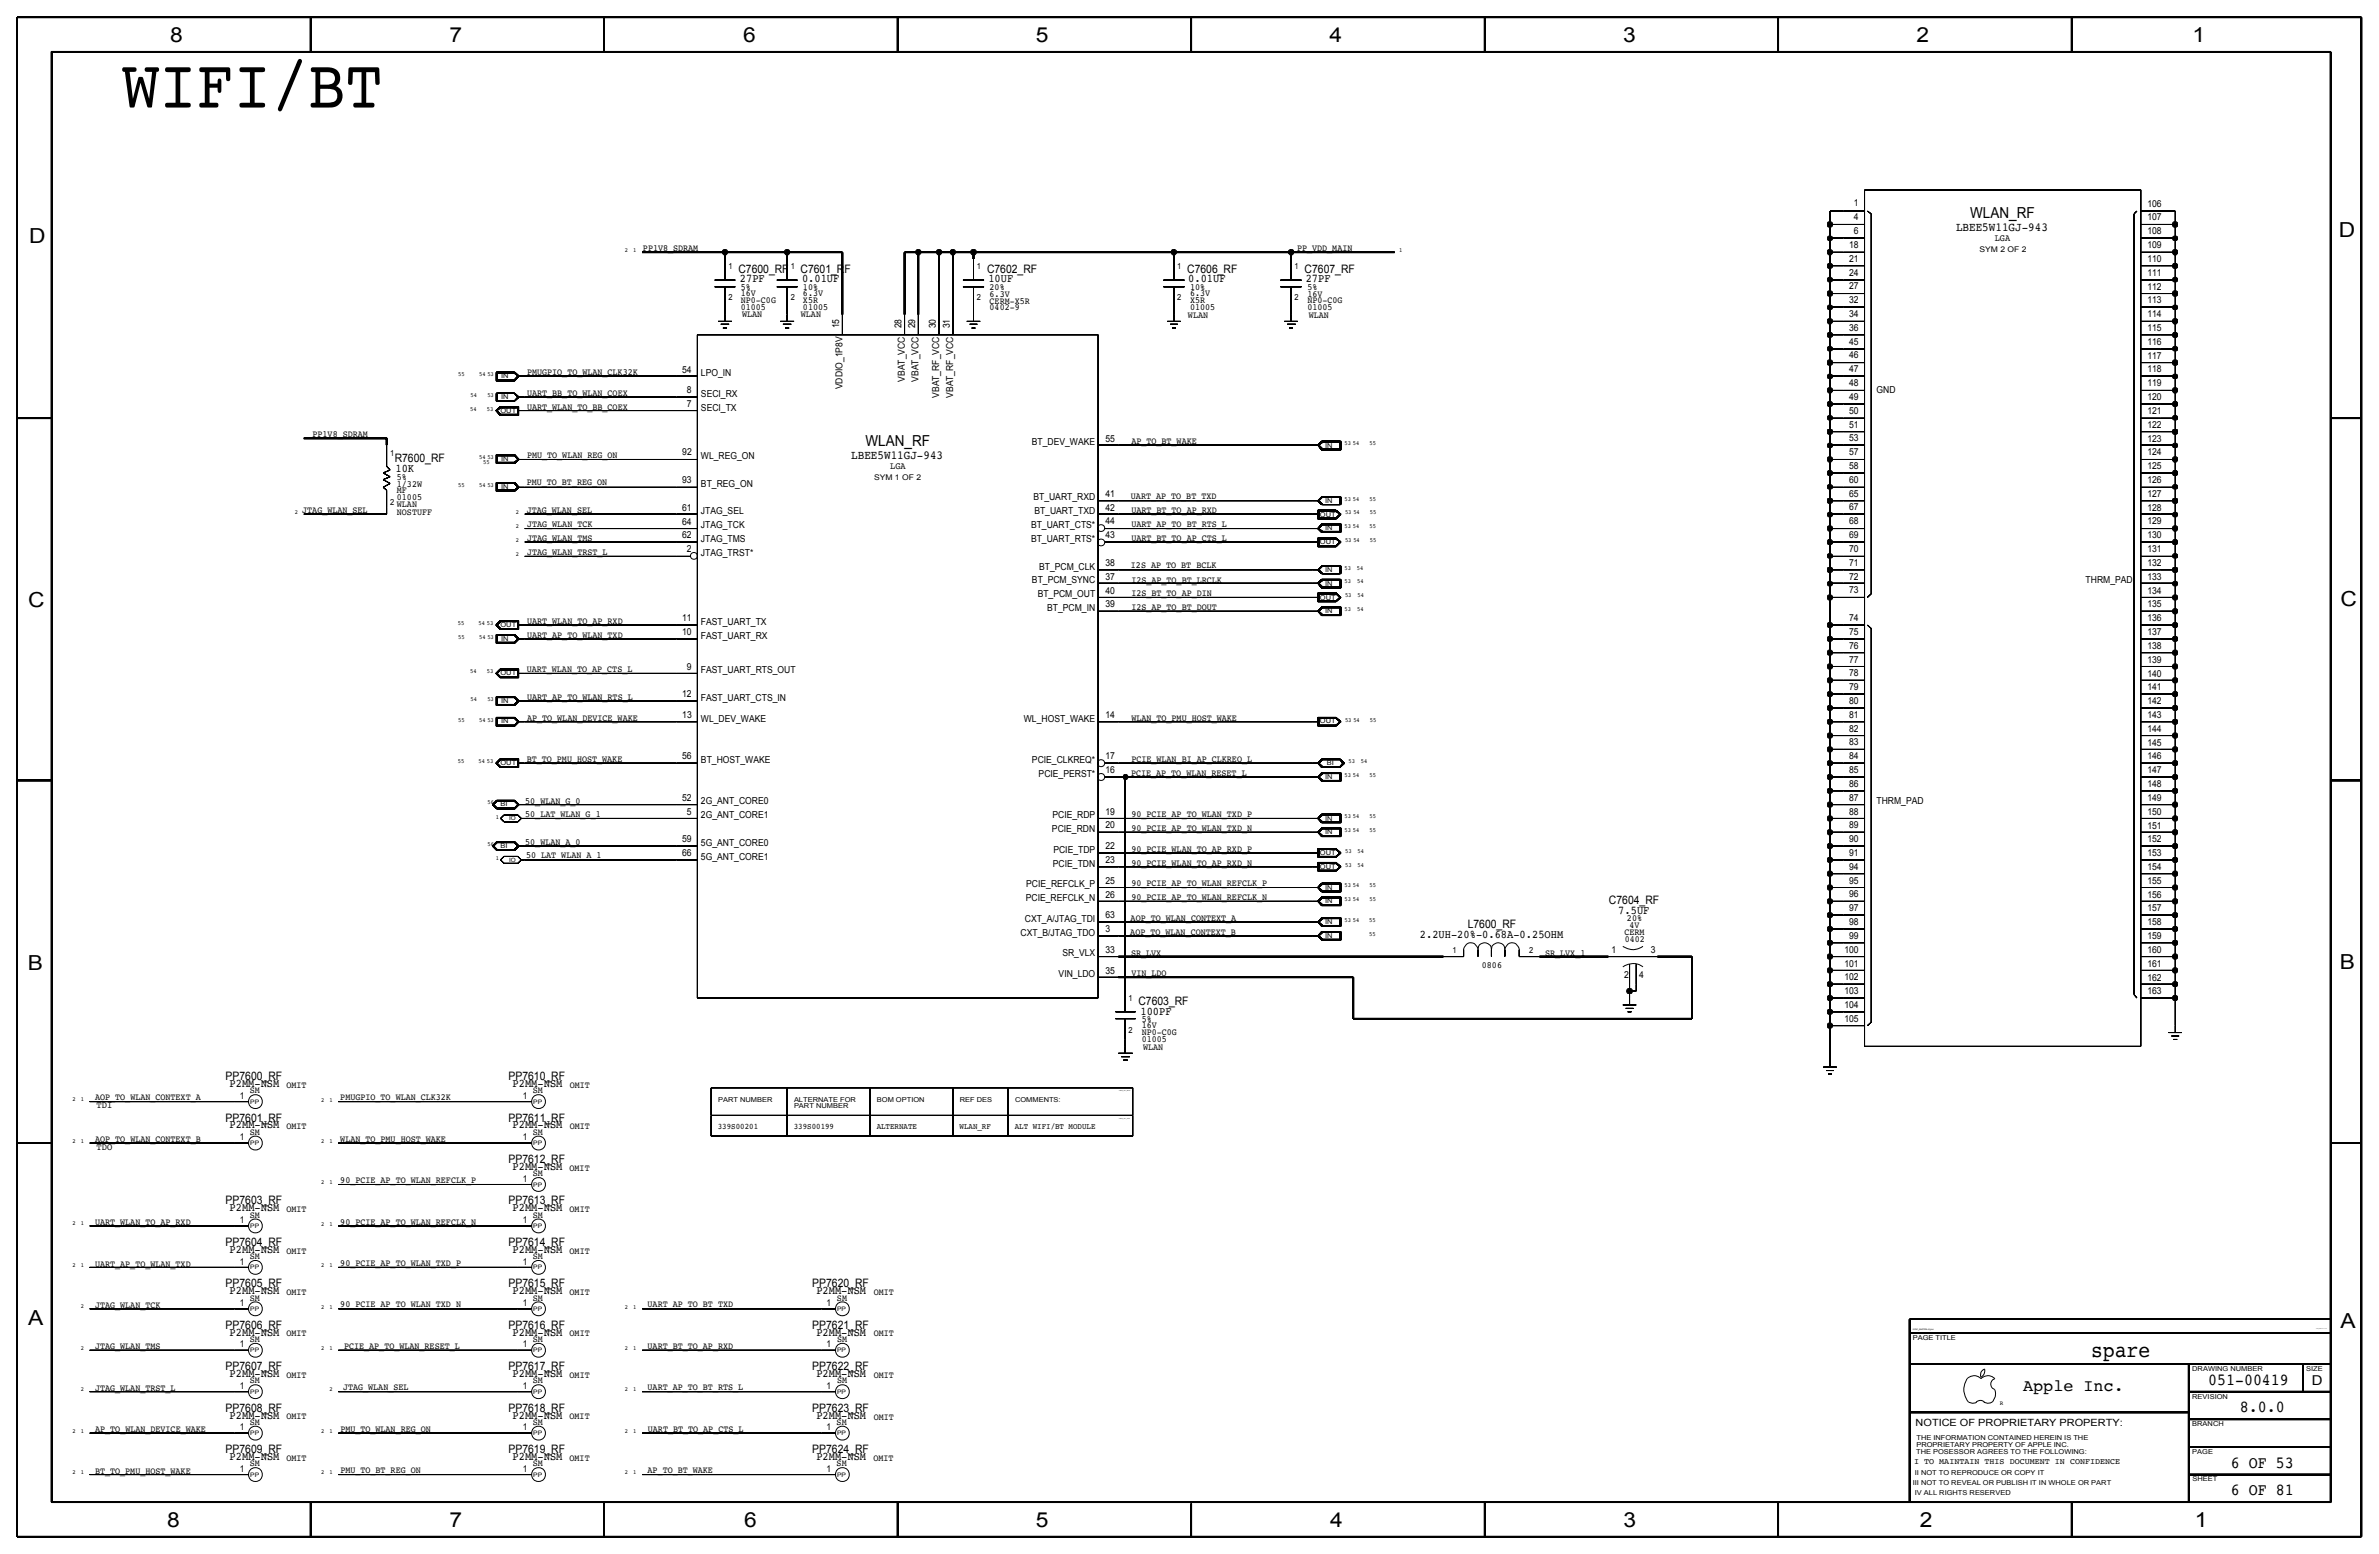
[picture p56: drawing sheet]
<svg xmlns="http://www.w3.org/2000/svg" width="875mm" height="572mm" viewBox="0 0 875 572" stroke-linecap="round" stroke-linejoin="round" font-family="sans-serif">
<defs><g id="words">
<text font-size="25.6" x="44.9" y="39.5">WIFI/BT</text>
<text font-size="8.1" x="769.2" y="499.1">spare</text>
<g font-size="7.6">
<text x="62.5" y="15.5">8</text>
<text x="165.4" y="15.5">7</text>
<text x="273.3" y="15.5">6</text>
<text x="381" y="15.5">5</text>
<text x="489" y="15.5">4</text>
<text x="597" y="15.5">3</text>
<text x="704.9" y="15.5">2</text>
<text x="806.5" y="15.5">1</text>
<text x="10.7" y="89.5">D</text>
<text x="860.3" y="87.2">D</text>
<text x="10.4" y="223.3">C</text>
<text x="860.8" y="222.8">C</text>
<text x="10.2" y="356.7">B</text>
<text x="860.6" y="356.4">B</text>
<text x="10.4" y="487.5">A</text>
<text x="860.8" y="488.2">A</text>
<text x="61.5" y="561.7">8</text>
<text x="165.4" y="561.7">7</text>
<text x="273.8" y="561.6">6</text>
<text x="381" y="561.7">5</text>
<text x="489.2" y="561.7">4</text>
<text x="597.1" y="561.6">3</text>
<text x="706.2" y="561.7">2</text>
<text x="807.3" y="561.7">1</text>
</g>
<g font-size="6.2">
<text x="812.2" y="509.3">051-00419</text>
<text x="744.2" y="511.5">Apple Inc.</text>
<text x="823.9" y="519.4">8.0.0</text>
<text x="820.6" y="539.7">6 OF 53</text>
<text x="820.6" y="549.9">6 OF 81</text>
</g>
<g font-size="5.6">
<text x="724.7" y="80">WLAN_RF</text>
<text x="318.4" y="163.9">WLAN_RF</text>
</g>
<text font-size="5" x="850.3" y="509.3">D</text>
<g font-size="4.5">
<text x="719.5" y="85.1">LBEE5W11GJ-943</text>
<text x="313.1" y="168.8">LBEE5W11GJ-943</text>
</g>
<g font-size="4.3">
<text x="271.6" y="100.4">C7600_RF</text>
<text x="294.5" y="100.4">C7601_RF</text>
<text x="363" y="100.4">C7602_RF</text>
<text x="436.7" y="100.4">C7606_RF</text>
<text x="479.9" y="100.4">C7607_RF</text>
<text x="272.1" y="103.9">27PF</text>
<text x="295" y="103.9">0.01UF</text>
<text x="363.5" y="103.9">10UF</text>
<text x="437.1" y="103.9">0.01UF</text>
<text x="480.2" y="103.9">27PF</text>
<text x="145.2" y="169.8">R7600_RF</text>
<text x="145.4" y="173.7">10K</text>
<text x="591.8" y="332.5">C7604_RF</text>
<text x="539.8" y="341.3">L7600_RF</text>
<text x="595.2" y="336.3">7.5UF</text>
<text x="522.3" y="344.9">2.2UH-20%-0.68A-0.25OHM</text>
<text x="418.7" y="369.5">C7603_RF</text>
<text x="419.5" y="373.3">100PF</text>
<text x="83" y="397.2">PP7600_RF</text>
<text x="84.4" y="399.7">P2MM-NSM</text>
<text x="187.1" y="397.2">PP7610_RF</text>
<text x="188.5" y="399.8">P2MM-NSM</text>
<text x="83" y="412.5">PP7601_RF</text>
<text x="187.1" y="412.5">PP7611_RF</text>
<text x="84.5" y="415">P2MM-NSM</text>
<text x="188.5" y="415">P2MM-NSM</text>
<text x="187.1" y="427.7">PP7612_RF</text>
<text x="188.5" y="430.3">P2MM-NSM</text>
<text x="83" y="443">PP7603_RF</text>
<text x="187.1" y="443">PP7613_RF</text>
<text x="84.5" y="445.5">P2MM-NSM</text>
<text x="188.5" y="445.5">P2MM-NSM</text>
<text x="83" y="458.2">PP7604_RF</text>
<text x="84.5" y="460.7">P2MM-NSM</text>
<text x="187.1" y="458.2">PP7614_RF</text>
<text x="188.5" y="460.7">P2MM-NSM</text>
<text x="83" y="473.4">PP7605_RF</text>
<text x="187.1" y="473.4">PP7615_RF</text>
<text x="298.8" y="473.4">PP7620_RF</text>
<text x="84.5" y="476">P2MM-NSM</text>
<text x="188.5" y="476">P2MM-NSM</text>
<text x="300.3" y="476">P2MM-NSM</text>
<text x="83" y="488.7">PP7606_RF</text>
<text x="84.5" y="491.2">P2MM-NSM</text>
<text x="187.1" y="488.7">PP7616_RF</text>
<text x="188.5" y="491.2">P2MM-NSM</text>
<text x="298.8" y="488.7">PP7621_RF</text>
<text x="300.3" y="491.2">P2MM-NSM</text>
<text x="83" y="503.9">PP7607_RF</text>
<text x="187.1" y="503.9">PP7617_RF</text>
<text x="298.8" y="503.9">PP7622_RF</text>
<text x="84.5" y="506.5">P2MM-NSM</text>
<text x="188.5" y="506.5">P2MM-NSM</text>
<text x="300.3" y="506.5">P2MM-NSM</text>
<text x="83" y="519.2">PP7608_RF</text>
<text x="84.5" y="521.7">P2MM-NSM</text>
<text x="187.1" y="519.2">PP7618_RF</text>
<text x="188.5" y="521.7">P2MM-NSM</text>
<text x="298.8" y="519.2">PP7623_RF</text>
<text x="300.3" y="521.7">P2MM-NSM</text>
<text x="83" y="534.4">PP7609_RF</text>
<text x="84.5" y="536.9">P2MM-NSM</text>
<text x="187.1" y="534.4">PP7619_RF</text>
<text x="188.5" y="536.9">P2MM-NSM</text>
<text x="298.8" y="534.4">PP7624_RF</text>
<text x="300.3" y="536.9">P2MM-NSM</text>
</g>
<text font-size="3.7" x="704.6" y="524.5">NOTICE OF PROPRIETARY PROPERTY:</text>
<g font-size="3.6">
<text x="35.5" y="407.7">TDI</text>
<text x="35.5" y="422.9">TDO</text>
</g>
<g font-size="3.5">
<text x="681.9" y="75.9">1</text>
<text x="789.8" y="76">106</text>
<text x="681.9" y="81">4</text>
<text x="789.8" y="81.1">107</text>
<text x="681.9" y="86.1">6</text>
<text x="733.7" y="88.6">LGA</text>
<text x="789.8" y="86.1">108</text>
<text x="236.5" y="92.2">PP1V8_SDRAM</text>
<text x="477.1" y="92.2">PP_VDD_MAIN</text>
<text x="680.1" y="91.2">18</text>
<text x="789.8" y="91.2">109</text>
<text x="680.1" y="101.3">24</text>
<text x="680.1" y="96.2">21</text>
<text x="789.8" y="101.4">111</text>
<text x="789.8" y="96.3">110</text>
<text x="272.5" y="106.5">5%</text>
<text x="295.3" y="106.5">10%</text>
<text x="364" y="106.8">20%</text>
<text x="437.7" y="106.7">10%</text>
<text x="480.9" y="106.8">5%</text>
<text x="680.1" y="106.4">27</text>
<text x="789.8" y="106.5">112</text>
<text x="272.5" y="108.8">16V</text>
<text x="272.5" y="113.9">01005</text>
<text x="272.5" y="111.4">NP0-C0G</text>
<text x="295.3" y="111.4">X5R</text>
<text x="295.3" y="108.8">6.3V</text>
<text x="295.3" y="113.9">01005</text>
<text x="364" y="109.1">6.3V</text>
<text x="364" y="111.6">CERM-X5R</text>
<text x="437.7" y="113.9">01005</text>
<text x="437.7" y="111.5">X5R</text>
<text x="437.7" y="109">6.3V</text>
<text x="480.9" y="111.5">NP0-C0G</text>
<text x="480.9" y="109.1">16V</text>
<text x="680.1" y="111.5">32</text>
<text x="789.8" y="111.6">113</text>
<text x="273" y="116.7">WLAN</text>
<text x="294.6" y="116.7">WLAN</text>
<text x="364" y="114.2">0402-9</text>
<text x="437" y="116.8">WLAN</text>
<text x="480.9" y="114">01005</text>
<text x="481.4" y="116.8">WLAN</text>
<text x="680.1" y="116.6">34</text>
<text x="789.8" y="116.6">114</text>
<text x="308.7" y="120.8" transform="rotate(-90 308.7 120.8)">15</text>
<text x="331.5" y="120.8" transform="rotate(-90 331.5 120.8)">28</text>
<text x="336.6" y="120.8" transform="rotate(-90 336.6 120.8)">29</text>
<text x="344.2" y="120.8" transform="rotate(-90 344.2 120.8)">30</text>
<text x="349.3" y="120.8" transform="rotate(-90 349.3 120.8)">31</text>
<text x="680.1" y="121.7">36</text>
<text x="789.8" y="121.7">115</text>
<text x="680.1" y="131.8">46</text>
<text x="680.1" y="126.7">45</text>
<text x="789.8" y="131.9">117</text>
<text x="789.8" y="126.8">116</text>
<text x="250.9" y="137">54</text>
<text x="680.1" y="136.9">47</text>
<text x="789.8" y="137">118</text>
<text x="193.9" y="138">PMUGPIO_TO_WLAN_CLK32K</text>
<text x="257.8" y="138.3">LPO_IN</text>
<text x="309.9" y="143.2" transform="rotate(-90 309.9 143.2)">VDDIO_1P8V</text>
<text x="332.8" y="140.4" transform="rotate(-90 332.8 140.4)">VBAT_VCC</text>
<text x="337.9" y="140.4" transform="rotate(-90 337.9 140.4)">VBAT_VCC</text>
<text x="680.1" y="142">48</text>
<text x="789.8" y="142.1">119</text>
<text x="193.9" y="145.6">UART_BB_TO_WLAN_COEX</text>
<text x="252.7" y="149.7">7</text>
<text x="252.7" y="144.6">8</text>
<text x="257.8" y="145.9">SECI_RX</text>
<text x="345.5" y="146.3" transform="rotate(-90 345.5 146.3)">VBAT_RF_VCC</text>
<text x="350.6" y="146.3" transform="rotate(-90 350.6 146.3)">VBAT_RF_VCC</text>
<text x="680.1" y="147.1">49</text>
<text x="690.2" y="144.6">GND</text>
<text x="789.8" y="147.1">120</text>
<text x="193.9" y="150.7">UART_WLAN_TO_BB_COEX</text>
<text x="257.8" y="151">SECI_TX</text>
<text x="680.1" y="152.2">50</text>
<text x="789.8" y="152.2">121</text>
<text x="115" y="160.8">PP1V8_SDRAM</text>
<text x="680.1" y="157.2">51</text>
<text x="789.8" y="157.3">122</text>
<text x="251" y="167.5">92</text>
<text x="379.5" y="163.7">BT_DEV_WAKE</text>
<text x="406.6" y="162.4">55</text>
<text x="416.1" y="163.3">AP_TO_BT_WAKE</text>
<text x="680.1" y="167.4">57</text>
<text x="680.1" y="162.3">53</text>
<text x="789.8" y="167.5">124</text>
<text x="789.8" y="162.4">123</text>
<text x="193.9" y="168.4">PMU_TO_WLAN_REG_ON</text>
<text x="257.8" y="168.8">WL_REG_ON</text>
<text x="327.5" y="172.4">LGA</text>
<text x="680.1" y="172.5">58</text>
<text x="789.8" y="172.5">125</text>
<text x="146" y="176.4">5%</text>
<text x="146" y="178.9">1/32W</text>
<text x="193.7" y="178.5">PMU_TO_BT_REG_ON</text>
<text x="250.9" y="177.6">93</text>
<text x="257.8" y="178.9">BT_REG_ON</text>
<text x="680.1" y="177.6">60</text>
<text x="789.8" y="177.6">126</text>
<text x="146" y="184">01005</text>
<text x="146" y="181.5">MF</text>
<text x="380.1" y="184">BT_UART_RXD</text>
<text x="406.6" y="182.7">41</text>
<text x="416" y="183.6">UART_AP_TO_BT_TXD</text>
<text x="680.1" y="182.7">65</text>
<text x="789.8" y="182.7">127</text>
<text x="111.2" y="188.7">JTAG_WLAN_SEL</text>
<text x="146" y="186.6">WLAN</text>
<text x="146" y="189.3">NOSTUFF</text>
<text x="193.7" y="188.6">JTAG_WLAN_SEL</text>
<text x="250.9" y="187.8">61</text>
<text x="257.8" y="189.1">JTAG_SEL</text>
<text x="380.5" y="189.1">BT_UART_TXD</text>
<text x="406.6" y="187.8">42</text>
<text x="416.1" y="188.8">UART_BT_TO_AP_RXD</text>
<text x="680.1" y="187.7">67</text>
<text x="789.8" y="187.8">128</text>
<text x="193.9" y="193.8">JTAG_WLAN_TCK</text>
<text x="250.9" y="198">62</text>
<text x="250.9" y="192.9">64</text>
<text x="257.8" y="194.2">JTAG_TCK</text>
<text x="379.2" y="194.2">BT_UART_CTS*</text>
<text x="406.6" y="198">43</text>
<text x="406.6" y="192.9">44</text>
<text x="416.1" y="193.8">UART_AP_TO_BT_RTS_L</text>
<text x="680.1" y="197.9">69</text>
<text x="680.1" y="192.8">68</text>
<text x="789.8" y="198">130</text>
<text x="789.8" y="192.9">129</text>
<text x="193.9" y="198.9">JTAG_WLAN_TMS</text>
<text x="252.7" y="203.1">2</text>
<text x="257.8" y="199.3">JTAG_TMS</text>
<text x="379.2" y="199.3">BT_UART_RTS*</text>
<text x="416.1" y="198.9">UART_BT_TO_AP_CTS_L</text>
<text x="680.1" y="203">70</text>
<text x="789.8" y="203">131</text>
<text x="193.9" y="204">JTAG_WLAN_TRST_L</text>
<text x="257.8" y="204.3">JTAG_TRST*</text>
<text x="382.2" y="209.5">BT_PCM_CLK</text>
<text x="406.6" y="208.1">38</text>
<text x="416" y="209">I2S_AP_TO_BT_BCLK</text>
<text x="680.1" y="208.1">71</text>
<text x="789.8" y="208.1">132</text>
<text x="379.6" y="214.5">BT_PCM_SYNC</text>
<text x="406.6" y="213.2">37</text>
<text x="416.1" y="214.2">I2S_AP_TO_BT_LRCLK</text>
<text x="680.1" y="213.1">72</text>
<text x="767.1" y="214.5">THRM_PAD</text>
<text x="789.8" y="213.2">133</text>
<text x="381.7" y="219.6">BT_PCM_OUT</text>
<text x="406.6" y="218.3">40</text>
<text x="416.1" y="219.2">I2S_BT_TO_AP_DIN</text>
<text x="680.1" y="218.2">73</text>
<text x="789.8" y="218.3">134</text>
<text x="385.2" y="224.7">BT_PCM_IN</text>
<text x="406.6" y="223.4">39</text>
<text x="416.1" y="224.3">I2S_AP_TO_BT_DOUT</text>
<text x="789.8" y="223.4">135</text>
<text x="193.9" y="229.4">UART_WLAN_TO_AP_RXD</text>
<text x="250.9" y="228.5">11</text>
<text x="250.9" y="233.5">10</text>
<text x="257.8" y="229.8">FAST_UART_TX</text>
<text x="680.1" y="233.5">75</text>
<text x="680.1" y="228.4">74</text>
<text x="789.8" y="233.5">137</text>
<text x="789.8" y="228.5">136</text>
<text x="193.9" y="234.5">UART_AP_TO_WLAN_TXD</text>
<text x="257.8" y="234.9">FAST_UART_RX</text>
<text x="680.1" y="238.6">76</text>
<text x="789.8" y="238.6">138</text>
<text x="680.1" y="243.6">77</text>
<text x="789.8" y="243.7">139</text>
<text x="193.7" y="247.1">UART_WLAN_TO_AP_CTS_L</text>
<text x="252.7" y="246.2">9</text>
<text x="257.8" y="247.6">FAST_UART_RTS_OUT</text>
<text x="680.1" y="248.7">78</text>
<text x="789.8" y="248.8">140</text>
<text x="193.9" y="257.3">UART_AP_TO_WLAN_RTS_L</text>
<text x="250.9" y="256.4">12</text>
<text x="257.8" y="257.7">FAST_UART_CTS_IN</text>
<text x="680.1" y="253.8">79</text>
<text x="789.8" y="253.9">141</text>
<text x="680.1" y="264">81</text>
<text x="680.1" y="258.9">80</text>
<text x="789.8" y="259">142</text>
<text x="193.9" y="265">AP_TO_WLAN_DEVICE_WAKE</text>
<text x="251" y="264">13</text>
<text x="257.8" y="265.3">WL_DEV_WAKE</text>
<text x="376.6" y="265.3">WL_HOST_WAKE</text>
<text x="406.6" y="264">14</text>
<text x="416.1" y="265">WLAN_TO_PMU_HOST_WAKE</text>
<text x="680.1" y="269.1">82</text>
<text x="789.8" y="269.1">144</text>
<text x="789.8" y="264">143</text>
<text x="680.1" y="274.1">83</text>
<text x="789.8" y="274.2">145</text>
<text x="193.7" y="280.3">BT_TO_PMU_HOST_WAKE</text>
<text x="250.9" y="279.3">56</text>
<text x="257.8" y="280.6">BT_HOST_WAKE</text>
<text x="379.6" y="280.6">PCIE_CLKREQ*</text>
<text x="406.6" y="279.3">17</text>
<text x="416.1" y="280.3">PCIE_WLAN_BI_AP_CLKREQ_L</text>
<text x="680.1" y="279.2">84</text>
<text x="789.8" y="279.3">146</text>
<text x="382" y="285.7">PCIE_PERST*</text>
<text x="406.6" y="284.4">16</text>
<text x="416" y="285.2">PCIE_AP_TO_WLAN_RESET_L</text>
<text x="680.1" y="284.3">85</text>
<text x="789.8" y="284.4">147</text>
<text x="680.1" y="289.4">86</text>
<text x="789.8" y="289.5">148</text>
<text x="193.2" y="295.5">50_WLAN_G_0</text>
<text x="250.9" y="294.5">52</text>
<text x="252.7" y="299.6">5</text>
<text x="257.8" y="295.8">2G_ANT_CORE0</text>
<text x="406.6" y="299.6">19</text>
<text x="680.1" y="299.6">88</text>
<text x="680.1" y="294.5">87</text>
<text x="690.2" y="295.8">THRM_PAD</text>
<text x="789.8" y="299.6">150</text>
<text x="789.8" y="294.5">149</text>
<text x="193.2" y="300.5">50_LAT_WLAN_G_1</text>
<text x="257.8" y="300.9">2G_ANT_CORE1</text>
<text x="386.9" y="306">PCIE_RDN</text>
<text x="387.1" y="300.9">PCIE_RDP</text>
<text x="406.6" y="304.7">20</text>
<text x="416.1" y="305.7">90_PCIE_AP_TO_WLAN_TXD_N</text>
<text x="416.1" y="300.6">90_PCIE_AP_TO_WLAN_TXD_P</text>
<text x="680.1" y="304.6">89</text>
<text x="789.8" y="304.7">151</text>
<text x="193.2" y="310.8">50_WLAN_A_0</text>
<text x="250.9" y="309.8">59</text>
<text x="257.8" y="311.1">5G_ANT_CORE0</text>
<text x="680.1" y="309.7">90</text>
<text x="789.8" y="309.8">152</text>
<text x="193.5" y="315.7">50_LAT_WLAN_A_1</text>
<text x="250.9" y="314.9">66</text>
<text x="257.8" y="316.2">5G_ANT_CORE1</text>
<text x="387.5" y="313.6">PCIE_TDP</text>
<text x="406.6" y="312.3">22</text>
<text x="406.6" y="317.4">23</text>
<text x="416.1" y="313.3">90_PCIE_WLAN_TO_AP_RXD_P</text>
<text x="680.1" y="314.8">91</text>
<text x="789.8" y="314.9">153</text>
<text x="387.3" y="318.7">PCIE_TDN</text>
<text x="416.1" y="318.4">90_PCIE_WLAN_TO_AP_RXD_N</text>
<text x="680.1" y="319.9">94</text>
<text x="789.8" y="320">154</text>
<text x="377.5" y="326.3">PCIE_REFCLK_P</text>
<text x="406.6" y="325">25</text>
<text x="416.1" y="326">90_PCIE_AP_TO_WLAN_REFCLK_P</text>
<text x="680.1" y="325">95</text>
<text x="789.8" y="325">155</text>
<text x="377.3" y="331.4">PCIE_REFCLK_N</text>
<text x="406.6" y="330.1">26</text>
<text x="416.1" y="331.1">90_PCIE_AP_TO_WLAN_REFCLK_N</text>
<text x="680.1" y="335.1">97</text>
<text x="680.1" y="330.1">96</text>
<text x="789.8" y="335.2">157</text>
<text x="789.8" y="330.1">156</text>
<text x="376.9" y="339">CXT_A/JTAG_TDI</text>
<text x="406.6" y="337.7">63</text>
<text x="415.9" y="338.6">AOP_TO_WLAN_CONTEXT_A</text>
<text x="598.4" y="338.8">20%</text>
<text x="599.4" y="341.4">4V</text>
<text x="680.1" y="340.2">98</text>
<text x="789.8" y="340.3">158</text>
<text x="375.4" y="344.1">CXT_B/JTAG_TDO</text>
<text x="406.6" y="342.8">3</text>
<text x="415.8" y="343.8">AOP_TO_WLAN_CONTEXT_B</text>
<text x="597.5" y="343.8">CERM</text>
<text x="597.6" y="346.4">0402</text>
<text x="680.1" y="345.3">99</text>
<text x="789.8" y="345.4">159</text>
<text x="390.8" y="351.7">SR_VLX</text>
<text x="406.6" y="350.4">33</text>
<text x="416" y="351.4">SR_LVX</text>
<text x="568.3" y="351.5">SR_LVX_1</text>
<text x="592.8" y="350.4">1</text>
<text x="607.2" y="350.4">3</text>
<text x="678.4" y="350.4">100</text>
<text x="789.8" y="350.5">160</text>
<text x="389.4" y="359.4">VIN_LDO</text>
<text x="406.6" y="358.1">35</text>
<text x="416.1" y="359">VIN_LDO</text>
<text x="545.1" y="355.9">0806</text>
<text x="597.4" y="359.6">2</text>
<text x="602.9" y="359.6">4</text>
<text x="678.4" y="355.5">101</text>
<text x="789.8" y="355.5">161</text>
<text x="678.4" y="365.6">103</text>
<text x="678.4" y="360.6">102</text>
<text x="789.8" y="365.7">163</text>
<text x="789.8" y="360.6">162</text>
<text x="678.4" y="370.7">104</text>
<text x="419.9" y="375.9">5%</text>
<text x="678.4" y="375.8">105</text>
<text x="419.9" y="378.2">16V</text>
<text x="419.9" y="383.3">01005</text>
<text x="419.9" y="380.7">NP0-C0G</text>
<text x="420.4" y="386.1">WLAN</text>
<text x="105.4" y="400.1">OMIT</text>
<text x="209.6" y="400.1">OMIT</text>
<text x="35" y="404.6">AOP_TO_WLAN_CONTEXT_A</text>
<text x="88.2" y="404.1">1</text>
<text x="91.8" y="402.1">SM</text>
<text x="125.2" y="404.6">PMUGPIO_TO_WLAN_CLK32K</text>
<text x="192.3" y="404.1">1</text>
<text x="196" y="402.1">SM</text>
<text x="35" y="419.9">AOP_TO_WLAN_CONTEXT_B</text>
<text x="88.2" y="419.4">1</text>
<text x="91.8" y="417.3">SM</text>
<text x="105.4" y="415.3">OMIT</text>
<text x="125.2" y="419.8">WLAN_TO_PMU_HOST_WAKE</text>
<text x="192.3" y="419.4">1</text>
<text x="196" y="417.3">SM</text>
<text x="209.6" y="415.3">OMIT</text>
<text x="209.5" y="430.5">OMIT</text>
<text x="125.2" y="435.1">90_PCIE_AP_TO_WLAN_REFCLK_P</text>
<text x="192.3" y="434.6">1</text>
<text x="196" y="432.5">SM</text>
<text x="88.2" y="449.8">1</text>
<text x="91.8" y="447.8">SM</text>
<text x="105.4" y="445.8">OMIT</text>
<text x="192.3" y="449.8">1</text>
<text x="196" y="447.8">SM</text>
<text x="209.5" y="445.8">OMIT</text>
<text x="35" y="450.5">UART_WLAN_TO_AP_RXD</text>
<text x="125.2" y="450.3">90_PCIE_AP_TO_WLAN_REFCLK_N</text>
<text x="105.4" y="461">OMIT</text>
<text x="209.5" y="461">OMIT</text>
<text x="35" y="465.8">UART_AP_TO_WLAN_TXD</text>
<text x="88.2" y="465.1">1</text>
<text x="91.8" y="463">SM</text>
<text x="125.2" y="465.6">90_PCIE_AP_TO_WLAN_TXD_P</text>
<text x="192.3" y="465.1">1</text>
<text x="196" y="463">SM</text>
<text x="91.8" y="478.3">SM</text>
<text x="105.4" y="476.2">OMIT</text>
<text x="196" y="478.3">SM</text>
<text x="209.5" y="476.2">OMIT</text>
<text x="307.9" y="478.4">SM</text>
<text x="321.4" y="476.4">OMIT</text>
<text x="35" y="481">JTAG_WLAN_TCK</text>
<text x="88.2" y="480.3">1</text>
<text x="125.2" y="480.8">90_PCIE_AP_TO_WLAN_TXD_N</text>
<text x="192.3" y="480.3">1</text>
<text x="238.2" y="480.8">UART_AP_TO_BT_TXD</text>
<text x="304.1" y="480.3">1</text>
<text x="105.4" y="491.5">OMIT</text>
<text x="209.5" y="491.5">OMIT</text>
<text x="321.4" y="491.5">OMIT</text>
<text x="35" y="496.3">JTAG_WLAN_TMS</text>
<text x="88.2" y="495.5">1</text>
<text x="91.8" y="493.5">SM</text>
<text x="126.6" y="496.2">PCIE_AP_TO_WLAN_RESET_L</text>
<text x="192.3" y="495.5">1</text>
<text x="196" y="493.5">SM</text>
<text x="238.2" y="496.1">UART_BT_TO_AP_RXD</text>
<text x="304.1" y="495.5">1</text>
<text x="307.9" y="493.5">SM</text>
<text x="91.8" y="508.8">SM</text>
<text x="105.4" y="506.7">OMIT</text>
<text x="196" y="508.8">SM</text>
<text x="209.5" y="506.7">OMIT</text>
<text x="307.9" y="508.8">SM</text>
<text x="321.4" y="506.7">OMIT</text>
<text x="35" y="511.5">JTAG_WLAN_TRST_L</text>
<text x="88.2" y="510.8">1</text>
<text x="126.2" y="511.3">JTAG_WLAN_SEL</text>
<text x="192.3" y="510.8">1</text>
<text x="238.2" y="511.3">UART_AP_TO_BT_RTS_L</text>
<text x="304.1" y="510.8">1</text>
<text x="105.4" y="522">OMIT</text>
<text x="209.5" y="522">OMIT</text>
<text x="35" y="526.5">AP_TO_WLAN_DEVICE_WAKE</text>
<text x="88.2" y="526">1</text>
<text x="91.8" y="524">SM</text>
<text x="125.2" y="526.6">PMU_TO_WLAN_REG_ON</text>
<text x="192.3" y="526">1</text>
<text x="196" y="524">SM</text>
<text x="238.3" y="526.7">UART_BT_TO_AP_CTS_L</text>
<text x="304.1" y="526">1</text>
<text x="307.7" y="524">SM</text>
<text x="321.4" y="522.1">OMIT</text>
<text x="91.8" y="539.2">SM</text>
<text x="105.4" y="537.2">OMIT</text>
<text x="196" y="539.3">SM</text>
<text x="209.5" y="537.2">OMIT</text>
<text x="307.7" y="539.2">SM</text>
<text x="321.3" y="537.2">OMIT</text>
<text x="35" y="542">BT_TO_PMU_HOST_WAKE</text>
<text x="88.2" y="541.3">1</text>
<text x="125.2" y="541.8">PMU_TO_BT_REG_ON</text>
<text x="192.3" y="541.3">1</text>
<text x="238.2" y="541.8">AP_TO_BT_WAKE</text>
<text x="304.1" y="541.3">1</text>
</g>
<g font-size="3.1">
<text x="267.9" y="98.9">1</text>
<text x="290.9" y="98.9">1</text>
<text x="359.3" y="98.9">1</text>
<text x="433" y="98.9">1</text>
<text x="476.2" y="98.9">1</text>
<text x="267.9" y="110.3">2</text>
<text x="290.9" y="110.3">2</text>
<text x="359.3" y="110.3">2</text>
<text x="433" y="110.3">2</text>
<text x="476.2" y="110.3">2</text>
<text x="143.5" y="167.8">1</text>
<text x="143.5" y="185.6">2</text>
<text x="534.3" y="350.5">1</text>
<text x="562.5" y="350.5">2</text>
<text x="415.1" y="368.3">1</text>
<text x="415.1" y="379.7">2</text>
<text x="264" y="415.3">339S00201</text>
<text x="292" y="415.3">339S00199</text>
<text x="322.5" y="415.3">ALTERNATE</text>
<text x="352.9" y="415.3">WLAN_RF</text>
<text x="373.3" y="415.3">ALT WIFI/BT MODULE</text>
<text x="704.1" y="538.5">I TO MAINTAIN THIS DOCUMENT IN CONFIDENCE</text>
</g>
<g font-size="2.9">
<text x="728" y="92.7">SYM 2 OF 2</text>
<text x="321.5" y="176.4">SYM 1 OF 2</text>
</g>
<g font-size="2.5">
<text x="184.3" y="139.1">IN</text>
<text x="184.3" y="146.8">IN</text>
<text x="184.1" y="151.8">OUT</text>
<text x="487.4" y="164.6">IN</text>
<text x="184.3" y="169.6">IN</text>
<text x="184.3" y="179.8">IN</text>
<text x="487.4" y="184.8">IN</text>
<text x="485.5" y="190.1">OUT</text>
<text x="487.4" y="195.1">IN</text>
<text x="485.5" y="200.1">OUT</text>
<text x="487.4" y="215.3">IN</text>
<text x="487.4" y="210.3">IN</text>
<text x="485.5" y="220.6">OUT</text>
<text x="487.4" y="225.6">IN</text>
<text x="184.1" y="230.6">OUT</text>
<text x="184.3" y="235.6">IN</text>
<text x="184.1" y="248.3">OUT</text>
<text x="184.3" y="258.6">IN</text>
<text x="184.3" y="266.1">IN</text>
<text x="485.5" y="266.1">OUT</text>
<text x="184.1" y="281.3">OUT</text>
<text x="488" y="281.3">BI</text>
<text x="487.4" y="286.6">IN</text>
<text x="184.1" y="296.6">BI</text>
<text x="487.4" y="301.8">IN</text>
<text x="184.1" y="311.8">BI</text>
<text x="487.4" y="306.8">IN</text>
<text x="485.5" y="314.6">OUT</text>
<text x="485.5" y="319.6">OUT</text>
<text x="487.4" y="327.2">IN</text>
<text x="487.4" y="332.2">IN</text>
<text x="487.4" y="339.9">IN</text>
<text x="487.4" y="344.9">IN</text>
<text x="264.1" y="405.1">PART NUMBER</text>
<text x="292" y="407.7">PART NUMBER</text>
<text x="292" y="405.1">ALTERNATE FOR</text>
<text x="322.5" y="405.1">BOM OPTION</text>
<text x="353" y="405.1">REF DES</text>
<text x="373.3" y="405.1">COMMENTS:</text>
<text x="703.5" y="492.8">PAGE TITLE</text>
<text x="806.3" y="504.2">DRAWING NUMBER</text>
<text x="848.2" y="504.2">SIZE</text>
<text x="806.3" y="514.4">REVISION</text>
<text x="806.3" y="524.5">BRANCH</text>
<text x="704.9" y="532.1">PROPRIETARY PROPERTY OF APPLE INC.</text>
<text x="704.9" y="529.6">THE INFORMATION CONTAINED HEREIN IS THE</text>
<text x="704.8" y="534.7">THE POSESSOR AGREES TO THE FOLLOWING:</text>
<text x="806.3" y="534.7">PAGE</text>
<text x="704.3" y="542.3">II NOT TO REPRODUCE OR COPY IT</text>
<text x="806.4" y="544.8">SHEET</text>
<text x="703.5" y="546.1">III NOT TO REVEAL OR PUBLISH IT IN WHOLE OR PART</text>
<text x="704.3" y="549.9">IV ALL RIGHTS RESERVED</text>
</g>
<g font-size="2.3">
<text x="229.8" y="92.6">2</text>
<text x="232.9" y="92.6">1</text>
<text x="514.6" y="92.6">1</text>
<text x="168.5" y="138.4">55</text>
<text x="176.2" y="138.4">54 53</text>
<text x="173.1" y="146">54</text>
<text x="179.3" y="146">53</text>
<text x="173" y="151.1">54</text>
<text x="179.1" y="151.1">53</text>
<text x="494.6" y="163.8">53 54</text>
<text x="503.7" y="163.8">55</text>
<text x="176.2" y="168.8">54 53</text>
<text x="177.7" y="170.7">55</text>
<text x="168.5" y="179">55</text>
<text x="176.2" y="179">54 53</text>
<text x="494.6" y="184.1">53 54</text>
<text x="503.7" y="184.1">55</text>
<text x="108.5" y="189">2</text>
<text x="189.7" y="189.2">2</text>
<text x="494.7" y="189.2">53 54</text>
<text x="503.9" y="189.2">55</text>
<text x="189.7" y="194.2">2</text>
<text x="494.6" y="194.2">53 54</text>
<text x="503.7" y="194.2">55</text>
<text x="189.7" y="199.3">2</text>
<text x="494.7" y="199.3">53 54</text>
<text x="503.9" y="199.3">55</text>
<text x="189.7" y="204.4">2</text>
<text x="494.5" y="209.5">53</text>
<text x="499.1" y="209.5">54</text>
<text x="494.6" y="214.6">53</text>
<text x="499.1" y="214.6">54</text>
<text x="494.7" y="219.7">53</text>
<text x="499.3" y="219.7">54</text>
<text x="494.6" y="224.7">53</text>
<text x="499.1" y="224.7">54</text>
<text x="168.4" y="229.8">55</text>
<text x="176.1" y="229.8">54 53</text>
<text x="168.5" y="234.9">55</text>
<text x="176.2" y="234.9">54 53</text>
<text x="173" y="247.6">54</text>
<text x="179.1" y="247.6">53</text>
<text x="173.1" y="257.8">54</text>
<text x="179.3" y="257.8">53</text>
<text x="168.5" y="265.4">55</text>
<text x="176.2" y="265.4">54 53</text>
<text x="494.7" y="265.4">53 54</text>
<text x="503.9" y="265.4">55</text>
<text x="168.4" y="280.6">55</text>
<text x="176.1" y="280.6">54 53</text>
<text x="496" y="280.6">53</text>
<text x="500.6" y="280.6">54</text>
<text x="494.6" y="285.7">53 54</text>
<text x="503.7" y="285.7">55</text>
<text x="179.4" y="295.9">56</text>
<text x="182.4" y="301">1</text>
<text x="494.6" y="300.9">53 54</text>
<text x="503.7" y="300.9">55</text>
<text x="179.4" y="311.1">56</text>
<text x="494.6" y="306">53 54</text>
<text x="503.7" y="306">55</text>
<text x="182.4" y="316.2">1</text>
<text x="494.7" y="313.6">53</text>
<text x="499.3" y="313.6">54</text>
<text x="494.7" y="318.7">53</text>
<text x="499.3" y="318.7">54</text>
<text x="494.6" y="326.3">53 54</text>
<text x="503.7" y="326.3">55</text>
<text x="494.6" y="331.4">53 54</text>
<text x="503.7" y="331.4">55</text>
<text x="494.5" y="339">53 54</text>
<text x="503.7" y="339">55</text>
<text x="503.7" y="344.1">55</text>
<text x="26.7" y="405">2</text>
<text x="29.8" y="405">1</text>
<text x="92" y="405.9">PP</text>
<text x="118.1" y="405.1">2</text>
<text x="121.2" y="405.1">1</text>
<text x="196.2" y="405.9">PP</text>
<text x="26.7" y="420.2">2</text>
<text x="29.8" y="420.2">1</text>
<text x="92" y="421.1">PP</text>
<text x="118.1" y="420.4">2</text>
<text x="121.2" y="420.4">1</text>
<text x="196.2" y="421.1">PP</text>
<text x="118.1" y="435.6">2</text>
<text x="121.2" y="435.6">1</text>
<text x="196.2" y="436.4">PP</text>
<text x="26.7" y="450.6">2</text>
<text x="29.8" y="450.6">1</text>
<text x="92" y="451.6">PP</text>
<text x="118.1" y="450.8">2</text>
<text x="121.1" y="450.8">1</text>
<text x="196.2" y="451.6">PP</text>
<text x="26.7" y="465.9">2</text>
<text x="29.8" y="465.9">1</text>
<text x="92" y="466.8">PP</text>
<text x="118.1" y="466.1">2</text>
<text x="121.2" y="466.1">1</text>
<text x="196.2" y="466.8">PP</text>
<text x="29.8" y="481.1">2</text>
<text x="92" y="482.1">PP</text>
<text x="118.1" y="481.3">2</text>
<text x="121.2" y="481.3">1</text>
<text x="196.2" y="482.1">PP</text>
<text x="229.8" y="481.2">2</text>
<text x="232.9" y="481.2">1</text>
<text x="307.9" y="482.1">PP</text>
<text x="29.8" y="496.3">2</text>
<text x="92" y="497.3">PP</text>
<text x="118.1" y="496.6">2</text>
<text x="121.2" y="496.6">1</text>
<text x="196.2" y="497.3">PP</text>
<text x="229.8" y="496.5">2</text>
<text x="232.9" y="496.5">1</text>
<text x="307.9" y="497.3">PP</text>
<text x="29.8" y="511.6">2</text>
<text x="92" y="512.6">PP</text>
<text x="121.1" y="511.7">2</text>
<text x="196.2" y="512.6">PP</text>
<text x="229.8" y="511.7">2</text>
<text x="232.9" y="511.7">1</text>
<text x="307.9" y="512.6">PP</text>
<text x="26.7" y="527">2</text>
<text x="29.7" y="527">1</text>
<text x="92" y="527.8">PP</text>
<text x="118.1" y="527">2</text>
<text x="121.1" y="527">1</text>
<text x="196.2" y="527.8">PP</text>
<text x="229.8" y="527">2</text>
<text x="232.9" y="527">1</text>
<text x="307.9" y="527.8">PP</text>
<text x="26.7" y="542.1">2</text>
<text x="29.8" y="542.1">1</text>
<text x="92" y="543.1">PP</text>
<text x="118.1" y="542.2">2</text>
<text x="121.1" y="542.2">1</text>
<text x="196.2" y="543.1">PP</text>
<text x="229.8" y="542.2">2</text>
<text x="232.9" y="542.2">1</text>
<text x="307.9" y="543.1">PP</text>
</g>
<text font-size="2.2" x="735.5" y="516.8">R</text>
<g font-size="2.1">
<text x="187.2" y="301.6">IO</text>
<text x="187.2" y="317">IO</text>
</g>
<text font-size=".9" x="703.5" y="489">SYNC_MASTER=Sync</text>
<g font-size=".4">
<text x="411.6" y="401.3">TABLE_ALT_HEAD</text>
<text x="411.6" y="411.4">TABLE_ALT_ITEM</text>
<text x="851.9" y="488.9">SYNC_DATE=05/17/2016</text>
</g>
</g></defs>
<g fill="none" stroke="#000" stroke-width=".37">
<path d="M685.8 77.6h-12.7h4.9h-4.9v9.9v-4.9v4.9h12.7M685.8 69.9h101.6v314.9v-314.9v314.9h-101.6h101.6h-101.6v-314.9v314.9v-314.9h101.6zM686.9 77.6l1.4 1.1-1.4-1.1 1.4 1.1v139.7v-139.7v139.7l-1.4 1.3M786 77.6l-1.1 1.1 1.1-1.1-1.1 1.1v287.1v-287.1v287.1l1.1 1.2M787.4 77.6h12.7h-5.3h5.3v9.9v-4.9v4.9h-12.7M266.7 95.3v7.7M289.5 95.3v7.7M358.1 95.3v7.7M431.8 92.8v10.2M474.8 92.8v10.2M673.1 92.8v10.2v-5.3v5.3h12.7M673.1 97.7h12.7"/>
<path d="M673.1 87.5v5.3v-5.3v5.3h12.7M673.1 82.6h12.7M787.4 97.7h12.7M787.4 92.8h12.7M787.4 82.6h12.7M800.1 97.7v5.3M800.1 92.8v4.9M800.1 87.5v5.3M262.9 103h7.6M262.9 105.5h7.6M264.1 118.2h5.1M265.1 119.2h3.1"/>
<path d="M266.7 105.5v12.7M285.7 103h7.6M285.7 105.5h7.6M287 118.2h5.1M288 119.2h3M289.5 105.5v12.7M309.8 115.7v7.4M332.7 115.7v7.4M337.8 115.7v7.4M345.4 115.7v7.4M350.5 115.7v7.4M354.2 103h7.7"/>
<path d="M354.2 105.5h7.7M355.6 118.2h4.9M356.7 119.2h2.8M358.1 105.5v12.7M427.9 103h7.8M427.9 105.5h7.8M429.3 118.2h5M430.4 119.2h2.8M431.8 105.5v12.7M471 103h7.7M471 105.5h7.7M472.4 118.2h4.9"/>
<path d="M473.4 119.2h3.2M474.8 105.5v12.7M673.1 118.2v10.2v-5.3v5.3h12.7M673.1 112.9v5.3v-5.3v5.3h12.7M673.1 103v9.9v-4.9v4.9h12.7M673.1 108h12.7M787.4 118.2h12.7M787.4 112.9h12.7M787.4 108h12.7M787.4 103h12.7M800.1 118.2v4.9M800.1 112.9v5.3"/>
<path d="M800.1 108v4.9M800.1 103v5M182.5 136.9v3.2v-3.2h6.8h-6.8h6.8l1.6 1.4-1.6-1.4 1.6 1.4-1.6 1.8 1.6-1.8-1.6 1.8h-6.8h6.8h-6.8zM182.6 136.9v3.2v-3.2h6.7h-6.7h6.7l1.4 1.4-1.4-1.4 1.4 1.4-1.4 1.8 1.4-1.8-1.4 1.8h-6.7h6.7h-6.7zM182.7 137.2v2.5v-2.5h6.5h-6.5h6.5l1.4 1.1-1.4-1.1 1.4 1.1-1.4 1.4 1.4-1.4-1.4 1.4h-6.5h6.5h-6.5zM190.5 138.3l-1.3 1.4 1.3-1.4-1.3 1.4h-6.4h6.4h-6.4v-2.5v2.5v-2.5h6.4h-6.4h6.4l1.3 1.1-1.3-1.1 1.3 1.1h66M256.5 123.1h147.4v243.9v-243.9v243.9h-147.4h147.4h-147.4v-243.9v243.9v-243.9h147.4zM265.9 120.7h1.5M288.7 120.7h1.6M357.4 120.7h1.4M431.1 120.7h1.4M474.1 120.7h1.4"/>
<path d="M673.1 133.4v10.2v-5.3v5.3h12.7M673.1 138.3h12.7M673.1 133.4h12.7M673.1 128.4v5M673.1 123.1h12.7M787.4 138.3h12.7M787.4 133.4h12.7M787.4 128.4h12.7M787.4 123.1h12.7M800.1 138.3v5.3M800.1 133.4v4.9M800.1 128.4v5"/>
<path d="M800.1 123.1v5.3M182.4 151l1.5-1.4-1.5 1.4 1.5-1.4h6.8h-6.8h6.8v3.2v-3.2v3.2h-6.8h6.8h-6.8zM182.5 144.6v2.9v-2.9h6.8h-6.8h6.8l1.6 1.5-1.6-1.5 1.6 1.5-1.6 1.4 1.6-1.4-1.6 1.4h-6.8h6.8h-6.8zM182.5 151l1.5 1.8-1.5-1.8 1.5-1.4-1.5 1.4 1.5-1.4h6.6h-6.6h6.6v3.2v-3.2v3.2h-6.6h6.6h-6.6zM182.6 144.6v2.9v-2.9h6.7h-6.7h6.7l1.4 1.5-1.4-1.5 1.4 1.5-1.4 1.4 1.4-1.4-1.4 1.4h-6.7h6.7h-6.7zM182.7 151l1.3-1.1-1.3 1.1 1.3-1.1h6.5h-6.5h6.5v2.5v-2.5v2.5h-6.5h6.5h-6.5zM182.7 144.6v2.9v-2.9h6.5h-6.5h6.5l1.4 1.5-1.4-1.5 1.4 1.5-1.4 1.4 1.4-1.4-1.4 1.4h-6.5h6.5h-6.5zM182.8 151l1.3-1.1-1.3 1.1 1.3-1.1h6.4h-6.4h6.4v2.5v-2.5v2.5h-6.4h6.4h-6.4zM190.5 146.1l-1.3 1.4 1.3-1.4-1.3 1.4h-6.4h6.4h-6.4v-2.9v2.9v-2.9h6.4h-6.4h6.4l1.3 1.5-1.3-1.5 1.3 1.5h66M190.5 151h66M673.1 158.8v10.2v-5.3v5.3h12.7M673.1 153.8v5v-5v5h12.7"/>
<path d="M673.1 143.6v10.2v-5.3v5.3h12.7M673.1 148.5h12.7M787.4 158.8h12.7M787.4 153.8h12.7M787.4 148.5h12.7M787.4 143.6h12.7M800.1 158.8v4.9M800.1 153.8v5M800.1 148.5v5.3M800.1 143.6v4.9M142.2 163.7v7.8v-7.8v7.8l1.3 1.4-1.3-1.4 1.3 1.4-2.6 1 2.6-1-2.6 1 2.6 1.4-2.6-1.4 2.6 1.4-2.6 1.1 2.6-1.1-2.6 1.1 2.6 1.4-2.6-1.4 2.6 1.4-2.6 1.4 2.6-1.4-2.6 1.4 1.3 1.1-1.3-1.1 1.3 1.1v8.8v-2.5v2.5h-30.5M182.5 177.4v3.2v-3.2h6.8h-6.8h6.8l1.6 1.8-1.6-1.8 1.6 1.8-1.6 1.4 1.6-1.4-1.6 1.4h-6.8h6.8h-6.8z"/>
<path d="M182.5 167.2v3.2v-3.2h6.8h-6.8h6.8l1.6 1.8-1.6-1.8 1.6 1.8-1.6 1.4 1.6-1.4-1.6 1.4h-6.8h6.8h-6.8zM182.6 177.4v3.2v-3.2h6.7h-6.7h6.7l1.4 1.8-1.4-1.8 1.4 1.8-1.4 1.4 1.4-1.4-1.4 1.4h-6.7h6.7h-6.7zM182.6 167.6v2.8v-2.8h6.7h-6.7h6.7l1.4 1.4-1.4-1.4 1.4 1.4-1.4 1.4 1.4-1.4-1.4 1.4h-6.7h6.7h-6.7zM182.7 177.8v2.5v-2.5h6.5h-6.5h6.5l1.4 1.4-1.4-1.4 1.4 1.4-1.4 1.1 1.4-1.1-1.4 1.1h-6.5h6.5h-6.5zM182.7 167.6v2.8v-2.8h6.5h-6.5h6.5l1.4 1.4-1.4-1.4 1.4 1.4-1.4 1.4 1.4-1.4-1.4 1.4h-6.5h6.5h-6.5zM190.5 169l-1.3 1 1.3-1-1.3 1h-6.4h6.4h-6.4v-2.4v2.4v-2.4h6.4h-6.4h6.4l1.3 1.4-1.3-1.4 1.3 1.4h66M190.5 179.2l-1.3 1.1 1.3-1.1-1.3 1.1h-6.4h6.4h-6.4v-2.5v2.5v-2.5h6.4h-6.4h6.4l1.3 1.4-1.3-1.4 1.3 1.4h66M403.9 163.7h81.2h-2.5h2.5l1.4-1.1-1.4 1.1 1.4-1.1h6.3h-6.3h6.3v2.5v-2.5v2.5h-6.3h6.3h-6.3l-1.4-1.4M484.7 163.7l1.4-1.4-1.4 1.4 1.4-1.4h6.7h-6.7h6.7v3.2v-3.2v3.2h-6.7h6.7h-6.7l-1.4-1.8 1.4 1.8-1.4-1.8 1.4-1.4-1.4 1.4 1.4-1.4h7.1h-7.1h7.1v3.2v-3.2v3.2h-7.1h7.1h-7.1zM485.1 163.7l1.4-1.1-1.4 1.1 1.4-1.1h6.3h-6.3h6.3v2.5v-2.5v2.5h-6.3h6.3h-6.3zM673.1 179.2v5v-5v5h12.7M673.1 169v10.2v-5.3v5.3h12.7"/>
<path d="M673.1 173.9h12.7M673.1 163.7h12.7M787.4 179.2h12.7M787.4 173.9h12.7M787.4 169h12.7M787.4 163.7h12.7M800.1 179.2v5M800.1 173.9v5.3M800.1 169v4.9M800.1 163.7v5.3M193 199.3h63.5M193 189.1h63.5"/>
<path d="M193 194.4h63.5M403.9 184.2h81.2h-2.5h2.5l1.4-1.5-1.4 1.5 1.4-1.5h6.3h-6.3h6.3v2.9v-2.9v2.9h-6.3h6.3h-6.3l-1.4-1.4M403.9 189.1h81.2M406.4 199.3h78.7M406.4 194.4h78.7h-2.5h2.5l1.4-1.4-1.4 1.4 1.4-1.4h6.3h-6.3h6.3v2.4v-2.4v2.4h-6.3h6.3h-6.3l-1.4-1M484.7 184.2l1.4-1.5-1.4 1.5 1.4-1.5h6.7h-6.7h6.7v2.9v-2.9v2.9h-6.7h6.7h-6.7l-1.4-1.4 1.4 1.4-1.4-1.4 1.4-1.5-1.4 1.5 1.4-1.5h7.1h-7.1h7.1v2.9v-2.9v2.9h-7.1h7.1h-7.1zM484.7 187.7v3.2v-3.2h6.7h-6.7h6.7l1.8 1.4-1.8-1.4 1.8 1.4-1.8 1.8 1.8-1.8-1.8 1.8h-6.7h6.7h-6.7v-3.2v3.2v-3.2h6.7h-6.7h6.7l1.8 1.4-1.8-1.4 1.8 1.4-1.8 1.8 1.8-1.8-1.8 1.8h-6.7h6.7h-6.7zM484.7 197.9v3.2v-3.2h6.7h-6.7h6.7l1.8 1.4-1.8-1.4 1.8 1.4-1.8 1.4 1.8-1.4-1.8 1.4h-6.7h6.7h-6.7v-2.8v2.8v-2.8h6.7h-6.7h6.7l1.8 1.4-1.8-1.4 1.8 1.4-1.8 1.8 1.8-1.8-1.8 1.8h-6.7h6.7h-6.7zM485.1 184.2l1.4-1.5-1.4 1.5 1.4-1.5h6.3h-6.3h6.3v2.9v-2.9v2.9h-6.3h6.3h-6.3zM485.1 194.4l1.4-1.4-1.4 1.4 1.4-1.4h6.3h-6.3h6.3v2.8v-2.8v2.8h-6.3h6.3h-6.3zM485.1 190.5v-2.5v2.5v-2.5h6.3h-6.3h6.3l1.4 1.1-1.4-1.1 1.4 1.1-1.4 1.4M485.1 190.5h6.3"/>
<path d="M486.1 192.6l-1.4 1.8 1.4-1.8h7.1h-7.1h7.1v3.2v-3.2v3.2h-7.1h7.1h-7.1l-1.4-1.4 1.4 1.4-1.4-1.4 1.4-1.4-1.4 1.4 1.4-1.4h6.7h-6.7h6.7v2.8v-2.8v2.8h-6.7h6.7h-6.7l-1.4-1.4 1.4 1.4-1.4-1.4zM673.1 194.4v10.2v-5.3v5.3h12.7M673.1 199.3h12.7M673.1 194.4h12.7M673.1 184.2v10.2M673.1 189.1h12.7M787.4 199.3h12.7M787.4 194.4h12.7M787.4 189.1h12.7M787.4 184.2h12.7M800.1 199.3v5.3M800.1 194.4v4.9"/>
<path d="M800.1 189.1v5.3M800.1 184.2v4.9M193 204.6h60.9M403.9 214.5h81.2h-2.5h2.5l1.4-1.1-1.4 1.1 1.4-1.1h6.3h-6.3h6.3v2.5v-2.5v2.5h-6.3h6.3h-6.3l-1.4-1.4M403.9 219.7h81.2M403.9 209.6h81.2h-2.5h2.5l1.4-1.5-1.4 1.5 1.4-1.5h6.3h-6.3h6.3v2.9v-2.9v2.9h-6.3h6.3h-6.3l-1.4-1.4M484.7 218v3.3v-3.3h6.7h-6.7h6.7l1.8 1.7-1.8-1.7 1.8 1.7-1.8 1.5 1.8-1.5-1.8 1.5h-6.7h6.7h-6.7v-2.8v2.8v-2.8h6.7h-6.7h6.7l1.8 1.3-1.8-1.3 1.8 1.3-1.8 1.6 1.8-1.6-1.8 1.6h-6.7h6.7h-6.7zM484.7 214.5l1.4-1.4-1.4 1.4 1.4-1.4h6.7h-6.7h6.7v3.2v-3.2v3.2h-6.7h6.7h-6.7l-1.4-1.8 1.4 1.8-1.4-1.8 1.4-1.4-1.4 1.4 1.4-1.4h7.1h-7.1h7.1v3.2v-3.2v3.2h-7.1h7.1h-7.1zM484.7 209.6l1.4-1.5-1.4 1.5 1.4-1.5h6.7h-6.7h6.7v2.9v-2.9v2.9h-6.7h6.7h-6.7l-1.4-1.4 1.4 1.4-1.4-1.4 1.4-1.5-1.4 1.5 1.4-1.5h7.1h-7.1h7.1v2.9v-2.9v2.9h-7.1h7.1h-7.1zM485.1 200.7v-2.4v2.4v-2.4h6.3h-6.3h6.3l1.4 1-1.4-1 1.4 1-1.4 1.4M485.1 200.7v-2.8v2.8v-2.8h6.3h-6.3h6.3l1.4 1.4-1.4-1.4 1.4 1.4-1.4 1.4M485.1 200.7h6.3"/>
<path d="M485.1 218.4v2.7v-2.7h6.3h-6.3h6.3l1.4 1.3-1.4-1.3 1.4 1.3-1.4 1.3 1.4-1.3-1.4 1.3h-6.3h6.3h-6.3v-2.6v2.6v-2.6h6.3h-6.3h6.3l1.4 1.3-1.4-1.3 1.4 1.3-1.4 1.4 1.4-1.4-1.4 1.4h-6.3h6.3h-6.3zM485.1 214.5l1.4-1.1-1.4 1.1 1.4-1.1h6.3h-6.3h6.3v2.5v-2.5v2.5h-6.3h6.3h-6.3zM485.1 209.6l1.4-1.5-1.4 1.5 1.4-1.5h6.3h-6.3h6.3v2.9v-2.9v2.9h-6.3h6.3h-6.3zM673.1 219.7v15.3v-5.1v5.1h12.7M673.1 219.7h12.7M673.1 214.5v5.2M673.1 209.6v4.9M673.1 214.5h12.7M673.1 204.6v5v-5v5h12.7M787.4 219.7h12.7M787.4 214.5h12.7M787.4 209.6h12.7"/>
<path d="M787.4 204.6h12.7M800.1 219.7v5.1M800.1 214.5v5.2M800.1 209.6v4.9M800.1 204.6v5M182.5 229.9l1.5 1.5-1.5-1.5 1.5-1.5-1.5 1.5 1.5-1.5h6.6h-6.6h6.6v3v-3v3h-6.6h6.6h-6.6zM182.5 233.4v3.1v-3.1h6.8h-6.8h6.8l1.6 1.6-1.6-1.6 1.6 1.6-1.6 1.5 1.6-1.5-1.6 1.5h-6.8h6.8h-6.8zM182.6 233.5v2.9v-2.9h6.7h-6.7h6.7l1.4 1.5-1.4-1.5 1.4 1.5-1.4 1.4 1.4-1.4-1.4 1.4h-6.7h6.7h-6.7zM182.7 229.9l1.3-1.4-1.3 1.4 1.3-1.4h6.5h-6.5h6.5v2.7v-2.7v2.7h-6.5h6.5h-6.5zM182.7 233.6v2.7v-2.7h6.5h-6.5h6.5l1.4 1.4-1.4-1.4 1.4 1.4-1.4 1.3 1.4-1.3-1.4 1.3h-6.5h6.5h-6.5zM182.8 229.9l1.3-1.3-1.3 1.3 1.3-1.3h6.4h-6.4h6.4v2.5v-2.5v2.5h-6.4h6.4h-6.4zM183.9 228.3l-1.5 1.6 1.5-1.6h6.8h-6.8h6.8v3.2v-3.2v3.2h-6.8h6.8h-6.8l-1.5-1.6 1.5 1.6-1.5-1.6z"/>
<path d="M190.5 229.9h66M190.5 235l-1.3 1.2 1.3-1.2-1.3 1.2h-6.4h6.4h-6.4v-2.5v2.5v-2.5h6.4h-6.4h6.4l1.3 1.3-1.3-1.3 1.3 1.3h66M403.9 224.8h81.2h-2.5h2.5l1.4-1.3-1.4 1.3 1.4-1.3h6.3h-6.3h6.3v2.6v-2.6v2.6h-6.3h6.3h-6.3l-1.4-1.3M485.1 224.8l1.4-1.4-1.4 1.4 1.4-1.4h6.3h-6.3h6.3v2.8v-2.8v2.8h-6.3h6.3h-6.3zM486.1 223.2l-1.4 1.6 1.4-1.6h7.1h-7.1h7.1v3.2v-3.2v3.2h-7.1h7.1h-7.1l-1.4-1.6 1.4 1.6-1.4-1.6 1.4-1.5-1.4 1.5 1.4-1.5h6.7h-6.7h6.7v3v-3v3h-6.7h6.7h-6.7l-1.4-1.5 1.4 1.5-1.4-1.5zM673.1 235v10.1M673.1 229.9h12.7M686.9 229.9l1.4 1.2-1.4-1.2 1.4 1.2v144.8v-144.8v144.8l-1.4 1.3M787.4 235h12.7M787.4 229.9h12.7M787.4 224.8h12.7M800.1 235v5"/>
<path d="M800.1 229.9v5.1M800.1 224.8v5.1M182.5 256.2v3.2v-3.2h6.8h-6.8h6.8l1.6 1.6-1.6-1.6 1.6 1.6-1.6 1.6 1.6-1.6-1.6 1.6h-6.8h6.8h-6.8zM182.6 256.3v3v-3h6.7h-6.7h6.7l1.4 1.5-1.4-1.5 1.4 1.5-1.4 1.5 1.4-1.5-1.4 1.5h-6.7h6.7h-6.7zM182.7 247.7l1.3-1.4-1.3 1.4 1.3-1.4h6.5h-6.5h6.5v2.7v-2.7v2.7h-6.5h6.5h-6.5zM182.7 256.4v2.8v-2.8h6.5h-6.5h6.5l1.4 1.4-1.4-1.4 1.4 1.4-1.4 1.4 1.4-1.4-1.4 1.4h-6.5h6.5h-6.5zM182.8 247.7l1.3-1.3-1.3 1.3 1.3-1.3h6.4h-6.4h6.4v2.5v-2.5v2.5h-6.4h6.4h-6.4zM183.9 246.1l-1.5 1.6 1.5-1.6h6.8h-6.8h6.8v3.1v-3.1v3.1h-6.8h6.8h-6.8l-1.5-1.5 1.5 1.5-1.5-1.5zM184 246.2l-1.5 1.5 1.5-1.5h6.6h-6.6h6.6v2.9v-2.9v2.9h-6.6h6.6h-6.6l-1.5-1.4 1.5 1.4-1.5-1.4zM190.5 257.8l-1.3 1.3 1.3-1.3-1.3 1.3h-6.4h6.4h-6.4v-2.6v2.6v-2.6h6.4h-6.4h6.4l1.3 1.3-1.3-1.3 1.3 1.3h66M190.5 247.7h66M673.1 250.2v10.2"/>
<path d="M673.1 255.3h12.7M673.1 240h12.7M685.8 245.1h-12.7h4.9h-4.9v5.1v-5.1v5.1h12.7M787.4 255.3h12.7M787.4 250.2h12.7M787.4 245.1h12.7M787.4 240h12.7M800.1 255.3v5.1M800.1 250.2v5.1M800.1 245.1v5.1M800.1 240v5.1M182.5 263.8v3.2v-3.2h6.8h-6.8h6.8l1.6 1.6-1.6-1.6 1.6 1.6-1.6 1.6 1.6-1.6-1.6 1.6h-6.8h6.8h-6.8z"/>
<path d="M182.6 263.9v3v-3h6.7h-6.7h6.7l1.4 1.5-1.4-1.5 1.4 1.5-1.4 1.5 1.4-1.5-1.4 1.5h-6.7h6.7h-6.7zM182.7 264.1v2.7v-2.7h6.5h-6.5h6.5l1.4 1.3-1.4-1.3 1.4 1.3-1.4 1.4 1.4-1.4-1.4 1.4h-6.5h6.5h-6.5zM183.9 279.1l-1.5 1.6 1.5-1.6h6.8h-6.8h6.8v3.2v-3.2v3.2h-6.8h6.8h-6.8l-1.5-1.6 1.5 1.6-1.5-1.6zM190.5 265.4l-1.3 1.3 1.3-1.3-1.3 1.3h-6.4h6.4h-6.4v-2.5v2.5v-2.5h6.4h-6.4h6.4l1.3 1.2-1.3-1.2 1.3 1.2h66M403.9 265.4h81.2M484.7 263.8v3.2v-3.2h6.7h-6.7h6.7l1.8 1.6-1.8-1.6 1.8 1.6-1.8 1.5 1.8-1.5-1.8 1.5h-6.7h6.7h-6.7v-3v3v-3h6.7h-6.7h6.7l1.8 1.5-1.8-1.5 1.8 1.5-1.8 1.6 1.8-1.6-1.8 1.6h-6.7h6.7h-6.7zM485.1 264.1v2.7v-2.7h6.3h-6.3h6.3l1.4 1.3-1.4-1.3 1.4 1.3-1.4 1.3 1.4-1.3-1.4 1.3h-6.3h6.3h-6.3v-2.5v2.5v-2.5h6.3h-6.3h6.3l1.4 1.2-1.4-1.2 1.4 1.2-1.4 1.4 1.4-1.4-1.4 1.4h-6.3h6.3h-6.3zM486.1 279.1l-1.4 1.6 1.4-1.6h6.7h-6.7h6.7l1.8 1.6-1.8-1.6 1.8 1.6-1.8 1.6 1.8-1.6-1.8 1.6h-6.7h6.7h-6.7l-1.4-1.6 1.4 1.6-1.4-1.6 1.4-1.5-1.4 1.5 1.4-1.5h6.7h-6.7h6.7l1.4 1.5-1.4-1.5 1.4 1.5-1.4 1.5 1.4-1.5-1.4 1.5h-6.7h6.7h-6.7l-1.4-1.5 1.4 1.5-1.4-1.5zM673.1 275.6v10.2M673.1 270.5v5.1v-5.1v5.1h12.7M673.1 260.4v10.1v-5.1v5.1h12.7M673.1 265.4h12.7"/>
<path d="M673.1 260.4h12.7M787.4 275.6h12.7M787.4 270.5h12.7M787.4 265.4h12.7M787.4 260.4h12.7M800.1 275.6v5.1M800.1 270.5v5.1M800.1 265.4v5.1M800.1 260.4v5M181.3 295.9l1.4-1.5-1.4 1.5 1.4-1.5h6.6h-6.6h6.6l1.4 1.5-1.4-1.5 1.4 1.5-1.4 1.5 1.4-1.5-1.4 1.5h-6.6h6.6h-6.6zM181.4 295.9l1.4-1.4-1.4 1.4 1.4-1.4h6.4h-6.4h6.4l1.4 1.4-1.4-1.4 1.4 1.4-1.4 1.4 1.4-1.4-1.4 1.4h-6.4h6.4h-6.4zM181.6 295.9l1.2 1.3-1.2-1.3 1.2-1.3-1.2 1.3 1.2-1.3h6.4h-6.4h6.4l1.3 1.3-1.3-1.3 1.3 1.3-1.3 1.3 1.3-1.3-1.3 1.3h-6.4h6.4h-6.4z"/>
<path d="M182.5 280.7l1.5 1.5-1.5-1.5 1.5-1.5-1.5 1.5 1.5-1.5h6.6h-6.6h6.6v3v-3v3h-6.6h6.6h-6.6zM182.7 294.3l-1.6 1.6 1.6-1.6h6.6h-6.6h6.6l1.6 1.6-1.6-1.6 1.6 1.6-1.6 1.6 1.6-1.6-1.6 1.6h-6.6h6.6h-6.6l-1.6-1.6 1.6 1.6-1.6-1.6zM182.7 280.7l1.3-1.4-1.3 1.4 1.3-1.4h6.5h-6.5h6.5v2.7v-2.7v2.7h-6.5h6.5h-6.5zM182.8 280.7l1.3-1.3-1.3 1.3 1.3-1.3h6.4h-6.4h6.4v2.5v-2.5v2.5h-6.4h6.4h-6.4zM185.4 299.7l-1.3 1.3 1.3-1.3h5.1h-5.1h5.1l1.2 1.3-1.2-1.3 1.2 1.3-1.2 1.3 1.2-1.3-1.2 1.3h-5.1h5.1h-5.1l-1.3-1.3 1.3 1.3-1.3-1.3zM190.5 295.9h66M190.5 280.7h66M406.4 285.8h7.4M406.4 280.7h78.7M413.8 285.8h71.3h-2.5h2.5l1.4-1.3-1.4 1.3 1.4-1.3h6.3h-6.3h6.3v2.5v-2.5v2.5h-6.3h6.3h-6.3l-1.4-1.2M413.8 285.8v86.3M485.1 285.8l1.4-1.4-1.4 1.4 1.4-1.4h6.3h-6.3h6.3v2.7v-2.7v2.7h-6.3h6.3h-6.3z"/>
<path d="M485.1 280.7l1.4-1.3-1.4 1.3 1.4-1.3h6.3h-6.3h6.3l1.1 1.3-1.1-1.3 1.1 1.3-1.1 1.2 1.1-1.2-1.1 1.2h-6.3h6.3h-6.3l-1.4-1.2 1.4 1.2-1.4-1.2 1.4-1.4-1.4 1.4 1.4-1.4h6.3h-6.3h6.3l1.4 1.4M485.1 280.7l1.4 1.3-1.4-1.3 1.4 1.3h6.3h-6.3h6.3l1.4-1.3M486.1 284.2l-1.4 1.6 1.4-1.6h7.1h-7.1h7.1v3.1v-3.1v3.1h-7.1h7.1h-7.1l-1.4-1.5 1.4 1.5-1.4-1.5 1.4-1.5-1.4 1.5 1.4-1.5h6.7h-6.7h6.7v2.9v-2.9v2.9h-6.7h6.7h-6.7l-1.4-1.4 1.4 1.4-1.4-1.4zM486.1 299.4l-1.4 1.6 1.4-1.6h7.1h-7.1h7.1v3.2v-3.2v3.2h-7.1h7.1h-7.1l-1.4-1.6 1.4 1.6-1.4-1.6 1.4-1.5-1.4 1.5 1.4-1.5h6.7h-6.7h6.7v3v-3v3h-6.7h6.7h-6.7l-1.4-1.5 1.4 1.5-1.4-1.5zM673.1 295.9v5.1M673.1 285.8v10.1v-5.1v5.1h12.7M673.1 290.8h12.7M673.1 285.8h12.7M673.1 280.7h12.7M787.4 295.9h12.7M787.4 290.8h12.7M787.4 285.8h12.7"/>
<path d="M787.4 280.7h12.7M800.1 295.9v5.1M800.1 290.8v5.1M800.1 285.8v5M800.1 280.7v5.1M181.3 311.2l1.4-1.5-1.4 1.5 1.4-1.5h6.6h-6.6h6.6l1.4 1.5-1.4-1.5 1.4 1.5-1.4 1.4 1.4-1.4-1.4 1.4h-6.6h6.6h-6.6zM182.7 309.6l-1.6 1.6 1.6-1.6h6.6h-6.6h6.6l1.6 1.6-1.6-1.6 1.6 1.6-1.6 1.5 1.6-1.5-1.6 1.5h-6.6h6.6h-6.6l-1.6-1.5 1.6 1.5-1.6-1.5zM182.8 309.8l-1.4 1.4 1.4-1.4h6.4h-6.4h6.4l1.4 1.4-1.4-1.4 1.4 1.4-1.4 1.3 1.4-1.3-1.4 1.3h-6.4h6.4h-6.4l-1.4-1.3 1.4 1.3-1.4-1.3zM182.8 309.9l-1.2 1.3 1.2-1.3h6.4h-6.4h6.4l1.3 1.3-1.3-1.3 1.3 1.3-1.3 1.2 1.3-1.2-1.3 1.2h-6.4h6.4h-6.4l-1.2-1.2 1.2 1.2-1.2-1.2zM185.4 315l-1.3 1.2 1.3-1.2h5.1h-5.1h5.1l1.2 1.2-1.2-1.2 1.2 1.2-1.2 1.3 1.2-1.3-1.2 1.3h-5.1h5.1h-5.1l-1.3-1.3 1.3 1.3-1.3-1.3zM190.5 311.2h66M191.7 301h64.8"/>
<path d="M191.7 316.2h64.8M403.9 301h81.2h-2.5h2.5l1.4-1.3-1.4 1.3 1.4-1.3h6.3h-6.3h6.3v2.6v-2.6v2.6h-6.3h6.3h-6.3l-1.4-1.3M403.9 306.1h81.2h-2.5h2.5l1.4-1.3-1.4 1.3 1.4-1.3h6.3h-6.3h6.3v2.5v-2.5v2.5h-6.3h6.3h-6.3l-1.4-1.2M403.9 318.8h81.2M403.9 313.7h81.2M484.7 312.1v3.2v-3.2h6.7h-6.7h6.7l1.8 1.6-1.8-1.6 1.8 1.6-1.8 1.5 1.8-1.5-1.8 1.5h-6.7h6.7h-6.7v-3v3v-3h6.7h-6.7h6.7l1.8 1.5-1.8-1.5 1.8 1.5-1.8 1.6 1.8-1.6-1.8 1.6h-6.7h6.7h-6.7zM484.7 317.2v3.2v-3.2h6.7h-6.7h6.7l1.8 1.6-1.8-1.6 1.8 1.6-1.8 1.5 1.8-1.5-1.8 1.5h-6.7h6.7h-6.7v-3v3v-3h6.7h-6.7h6.7l1.8 1.5-1.8-1.5 1.8 1.5-1.8 1.6 1.8-1.6-1.8 1.6h-6.7h6.7h-6.7zM485.1 312.3v2.8v-2.8h6.3h-6.3h6.3l1.4 1.4-1.4-1.4 1.4 1.4-1.4 1.3 1.4-1.3-1.4 1.3h-6.3h6.3h-6.3v-2.6v2.6v-2.6h6.3h-6.3h6.3l1.4 1.3-1.4-1.3 1.4 1.3-1.4 1.4 1.4-1.4-1.4 1.4h-6.3h6.3h-6.3zM485.1 301l1.4-1.4-1.4 1.4 1.4-1.4h6.3h-6.3h6.3v2.8v-2.8v2.8h-6.3h6.3h-6.3zM485.1 306.1l1.4-1.4-1.4 1.4 1.4-1.4h6.3h-6.3h6.3v2.7v-2.7v2.7h-6.3h6.3h-6.3zM485.1 317.4v2.7v-2.7h6.3h-6.3h6.3l1.4 1.4-1.4-1.4 1.4 1.4-1.4 1.2 1.4-1.2-1.4 1.2h-6.3h6.3h-6.3v-2.5v2.5v-2.5h6.3h-6.3h6.3l1.4 1.3-1.4-1.3 1.4 1.3-1.4 1.3 1.4-1.3-1.4 1.3h-6.3h6.3h-6.3zM486.1 304.5l-1.4 1.6 1.4-1.6h7.1h-7.1h7.1v3.2v-3.2v3.2h-7.1h7.1h-7.1l-1.4-1.6 1.4 1.6-1.4-1.6 1.4-1.5-1.4 1.5 1.4-1.5h6.7h-6.7h6.7v3v-3v3h-6.7h6.7h-6.7l-1.4-1.5 1.4 1.5-1.4-1.5z"/>
<path d="M673.1 311.2v10.1v-5.1v5.1h12.7M673.1 316.2h12.7M673.1 301v10.2v-5.1v5.1h12.7M673.1 306.1h12.7M673.1 301h12.7M787.4 316.2h12.7M787.4 311.2h12.7M787.4 306.1h12.7M787.4 301h12.7M800.1 316.2v5.1M800.1 311.2v5M800.1 306.1v5.1"/>
<path d="M800.1 301v5.1M403.9 326.4h81.2h-2.5h2.5l1.4-1.3-1.4 1.3 1.4-1.3h6.3h-6.3h6.3v2.6v-2.6v2.6h-6.3h6.3h-6.3l-1.4-1.3M403.9 331.5h81.2h-2.5h2.5l1.4-1.3-1.4 1.3 1.4-1.3h6.3h-6.3h6.3v2.5v-2.5v2.5h-6.3h6.3h-6.3l-1.4-1.2M403.9 339.1h81.2h-2.5h2.5l1.4-1.3-1.4 1.3 1.4-1.3h6.3h-6.3h6.3v2.6v-2.6v2.6h-6.3h6.3h-6.3l-1.4-1.3M485.1 326.4l1.4-1.4-1.4 1.4 1.4-1.4h6.3h-6.3h6.3v2.8v-2.8v2.8h-6.3h6.3h-6.3zM485.1 331.5l1.4-1.4-1.4 1.4 1.4-1.4h6.3h-6.3h6.3v2.7v-2.7v2.7h-6.3h6.3h-6.3zM485.1 339.1l1.4-1.4-1.4 1.4 1.4-1.4h6.3h-6.3h6.3v2.8v-2.8v2.8h-6.3h6.3h-6.3zM486.1 324.8l-1.4 1.6 1.4-1.6h7.1h-7.1h7.1v3.2v-3.2v3.2h-7.1h7.1h-7.1l-1.4-1.6 1.4 1.6-1.4-1.6 1.4-1.5-1.4 1.5 1.4-1.5h6.7h-6.7h6.7v3v-3v3h-6.7h6.7h-6.7l-1.4-1.5 1.4 1.5-1.4-1.5zM486.1 329.9l-1.4 1.6 1.4-1.6h7.1h-7.1h7.1v3.2v-3.2v3.2h-7.1h7.1h-7.1l-1.4-1.6 1.4 1.6-1.4-1.6 1.4-1.5-1.4 1.5 1.4-1.5h6.7h-6.7h6.7v3v-3v3h-6.7h6.7h-6.7l-1.4-1.5 1.4 1.5-1.4-1.5zM486.1 337.5l-1.4 1.6 1.4-1.6h7.1h-7.1h7.1v3.2v-3.2v3.2h-7.1h7.1h-7.1l-1.4-1.6 1.4 1.6-1.4-1.6 1.4-1.5-1.4 1.5 1.4-1.5h6.7h-6.7h6.7v3v-3v3h-6.7h6.7h-6.7l-1.4-1.5 1.4 1.5-1.4-1.5zM673.1 336.6v10.1v-5.1v5.1h12.7M673.1 326.4v10.2v-5.1v5.1h12.7"/>
<path d="M673.1 331.5h12.7M673.1 321.3v5.1v-5.1v5.1h12.7M787.4 336.6h12.7M787.4 331.5h12.7M787.4 326.4h12.7M787.4 321.3h12.7M800.1 336.6v5M800.1 331.5v5.1M800.1 326.4v5.1M800.1 321.3v5.1M403.9 344.2h81.2h-2.5h2.5l1.4-1.3-1.4 1.3 1.4-1.3h6.3h-6.3h6.3v2.5v-2.5v2.5h-6.3h6.3h-6.3l-1.4-1.2M403.9 351.8h7.4"/>
<path d="M403.9 359.4h7.4M485.1 344.2l1.4-1.4-1.4 1.4 1.4-1.4h6.3h-6.3h6.3v2.7v-2.7v2.7h-6.3h6.3h-6.3zM486.1 342.6l-1.4 1.6 1.4-1.6h7.1h-7.1h7.1v3.2v-3.2v3.2h-7.1h7.1h-7.1l-1.4-1.6 1.4 1.6-1.4-1.6 1.4-1.5-1.4 1.5 1.4-1.5h6.7h-6.7h6.7v3v-3v3h-6.7h6.7h-6.7l-1.4-1.5 1.4 1.5-1.4-1.5zM543.6 349.2v2.6M543.6 349.2a2.65 2.65 0 0 0-2.6-2.5 2.65 2.65 0 0 0-2.7 2.5v2.6v-2.6v2.6h-7.4M543.6 349.2a2.47 2.47 0 0 1 2.5-2.5 2.47 2.47 0 0 1 2.5 2.5M548.6 349.2v2.6M548.6 349.2a2.47 2.47 0 0 1 2.4-2.5 2.47 2.47 0 0 1 2.5 2.5M553.5 349.2a2.65 2.65 0 0 1 2.7-2.5 2.65 2.65 0 0 1 2.6 2.5v2.6v-2.6v2.6h7.4M553.5 349.2v2.6M591.6 351.8h18M596.9 355.6a6.2 6.2 0 0 1 7.4 0"/>
<path d="M596.9 348a6.3 6.3 0 0 0 7.4 0M599.4 354.6v15M601.8 354.6v9.9v-2.5v2.5h-2.4M673.1 351.8v10.2v-5.1v5.1h12.7M673.1 356.9h12.7M673.1 346.7v5.1v-5.1v5.1h12.7M673.1 341.6h12.7M787.4 356.9h12.7M787.4 351.8h12.7M787.4 346.7h12.7M787.4 341.6h12.7M800.1 356.9v5.1"/>
<path d="M800.1 351.8v5.1M800.1 346.7v5.1M800.1 341.6v5.1M410.3 372.1h7.4M410.3 374.6h7.4M413.8 374.6v12.8M596.9 369.6h4.9M598 370.8h2.8M598.7 372.1h1.4M673.1 377.2v15.2M673.1 367v10.2v-5.1v5.1h12.7M673.1 372.1h12.7"/>
<path d="M673.1 362v5v-5v5h12.7M787.4 367h12.7M787.4 362h12.7M797.6 379.7h5M800.1 367v12.7M800.1 362v5M411.3 387.4h5.3M412.4 388.6h3.2M413.1 389.9h1.8M670.6 392.4h5M671.7 393.7h2.8M672.4 395h1.4"/>
<path d="M798.7 381h2.8M799.4 382.3h1.4M33 405.1h58.4M124.4 405.1h71.1M261.6 410.2v-10.1v10.1v-10.1h155h-155h155v10.1M261.6 410.2h155M261.6 410.2v7.6v-7.6v7.6h155h-155h155v-7.6M289.5 400.1v17.7M320 400.1v17.7M350.5 400.1v17.7M370.8 400.1v17.7M33 420.4h58.4"/>
<path d="M124.4 420.4h71.1M124.4 435.6h71.1M33 450.9h58.4M124.4 450.9h71.1M33 466.1h58.4M124.4 466.1h71.1M33 496.6h58.4M33 481.3h58.4M124.4 481.3h71.1M124.4 496.6h71.1M236.2 481.3h71.1M236.2 496.6h71.1"/>
<path d="M33 511.8h58.4M124.4 511.8h71.1M236.2 511.8h71.1M724.1 515.6l.5 .2a2.67 2.67 0 0 0 2.5-.2M726.8 515.7a2.09 2.09 0 0 1 3.1 0M728.6 506.5a2.69 2.69 0 0 0 1.3-3 2.26 2.26 0 0 0-1.3 3M729.7 515.6l.4 .2a2.67 2.67 0 0 0 2.6-.2M733.7 511.1a4.5 4.5 0 0 1-1 4.6M733.8 511a2.08 2.08 0 0 1-1.6-2 2.08 2.08 0 0 1 1.6-2 3.5 3.5 0 0 0-5.2 0 3.5 3.5 0 0 0-3.9-.8 3.5 3.5 0 0 0-2.2 3.3 7.1 7.1 0 0 0 1.6 6.2M33 527h58.4M124.4 527h71.1M236.2 527h71.1"/>
<path d="M33 542.3h58.4M124.4 542.3h71.1M236.2 542.3h71.1"/>
<circle cx="405" cy="199.5" r="1.29"/>
<circle cx="405" cy="194.3" r="1.29"/>
<circle cx="255.2" cy="204.5" r="1.26"/>
<circle cx="405" cy="280.7" r="1.31"/>
<circle cx="405" cy="285.8" r="1.31"/>
<circle cx="93.9" cy="405.2" r="2.56"/>
<circle cx="198.1" cy="405.2" r="2.56"/>
<circle cx="93.9" cy="420.4" r="2.56"/>
<circle cx="198.1" cy="420.4" r="2.56"/>
<circle cx="198.1" cy="435.6" r="2.56"/>
<circle cx="93.9" cy="450.9" r="2.56"/>
<circle cx="198.1" cy="450.9" r="2.56"/>
<circle cx="93.9" cy="466.1" r="2.56"/>
<circle cx="198.1" cy="466.1" r="2.56"/>
<circle cx="93.9" cy="496.6" r="2.56"/>
<circle cx="93.9" cy="481.4" r="2.56"/>
<circle cx="198.1" cy="496.6" r="2.56"/>
<circle cx="198.1" cy="481.4" r="2.56"/>
<circle cx="309.8" cy="496.6" r="2.56"/>
<circle cx="309.8" cy="481.4" r="2.56"/>
<circle cx="93.9" cy="511.8" r="2.56"/>
<circle cx="198.1" cy="511.8" r="2.56"/>
<circle cx="309.8" cy="511.8" r="2.56"/>
<circle cx="93.9" cy="527.1" r="2.56"/>
<circle cx="198.1" cy="527.1" r="2.56"/>
<circle cx="309.8" cy="527.1" r="2.56"/>
<circle cx="93.9" cy="542.3" r="2.56"/>
<circle cx="198.1" cy="542.3" r="2.56"/>
<circle cx="309.8" cy="542.3" r="2.56"/>
</g>
<g fill="none" stroke="#000" stroke-width=".6" stroke-linecap="butt">
<path d="M6.3 6.4v558.7v-558.7h862.2h-862.2h862.2v558.7v-558.7v558.7h-862.2h862.2h-862.2zM19 19.1v533.4v-533.4h838.2h-838.2h838.2v533.4v-533.4v533.4h-838.2h838.2h-838.2zM114.3 6.4v12.7M222.2 6.4v12.7M330.2 6.4v12.7M438.1 6.4v12.7M546.1 6.4v12.7M654 6.4v12.7M762 6.4v12.7M236.2 92.8h30.5M266.7 92.8h22.8M266.7 92.8v2.5"/>
<path d="M289.5 92.8h20.3h-20.3h20.3v22.9M289.5 92.8v2.5M337.8 92.8h7.6M337.8 92.8v22.9M337.8 92.8h-5.1h5.1h-5.1v22.9M345.4 92.8h5.1h-5.1h5.1v22.9M345.4 92.8v22.9M350.5 92.8h7.6h-7.6h7.6v2.5M358.1 92.8h154.8M6.3 153.8h12.7M857.2 153.8h11.3M111.7 161.2h30.5h-30.5h30.5v2.5"/>
<path d="M6.3 287h12.7M857.2 287h11.3M411.3 351.8h119.6M566.2 351.8h25.4M609.6 351.8h12.7h-12.7h12.7v22.8v-22.8v22.8h-124.5h124.5h-124.5v-15.2v15.2v-15.2h-86.5M6.3 420.4h12.7M857.2 420.4h11.3M702.4 490.2h154.8M702.4 490.2v62.3M857.2 485.1h-154.8h154.8h-154.8v5.1M702.4 519.4h102.6M702.4 501.6h154.8"/>
<path d="M805 501.6v50.9M805 511.8h52.2M847 501.6v10.2M805 522h52.2M805 532.1h52.2M114.3 552.5v12.6M222.2 552.5v12.6M330.2 552.5v12.6M438.1 553v12.1M546.1 552.5v12.6M654 552.5v12.6M762 552.5v12.6"/>
<path d="M805 542.3h52.2"/>
</g>
<g fill="#000" stroke="#000" stroke-width=".37">
<path d="M672.3 87a.96 .96 0 0 1 1.4 0 .96 .96 0 0 1-.1 1.4 .96 .96 0 0 1-1.3-.1 .96 .96 0 0 1 0-1.3zM799.3 87a.96 .96 0 0 1 1.4 0 .96 .96 0 0 1-.1 1.4 .96 .96 0 0 1-1.3-.1 .96 .96 0 0 1 0-1.3zM672.3 112.4a.96 .96 0 0 1 1.4 0 .96 .96 0 0 1-.1 1.4 .96 .96 0 0 1-1.3-.1 .96 .96 0 0 1 0-1.3zM799.3 112.4a.96 .96 0 0 1 1.4 0 .96 .96 0 0 1-.1 1.4 .96 .96 0 0 1-1.3-.1 .96 .96 0 0 1 0-1.3zM672.3 137.8a.96 .96 0 0 1 1.4 0 .96 .96 0 0 1-.1 1.4 .96 .96 0 0 1-1.3-.1 .96 .96 0 0 1 0-1.3zM799.3 137.8a.96 .96 0 0 1 1.4 0 .96 .96 0 0 1-.1 1.4 .96 .96 0 0 1-1.3-.1 .96 .96 0 0 1 0-1.3zM672.3 163.2a.96 .96 0 0 1 1.4 0 .96 .96 0 0 1-.1 1.4 .96 .96 0 0 1-1.3-.1 .96 .96 0 0 1 0-1.3zM799.3 163.2a.96 .96 0 0 1 1.4 0 .96 .96 0 0 1-.1 1.4 .96 .96 0 0 1-1.3-.1 .96 .96 0 0 1 0-1.3zM672.3 188.6a.96 .96 0 0 1 1.4 0 .96 .96 0 0 1-.1 1.4 .96 .96 0 0 1-1.3-.1 .96 .96 0 0 1 0-1.3zM799.3 188.6a.96 .96 0 0 1 1.4 0 .96 .96 0 0 1-.1 1.4 .96 .96 0 0 1-1.3-.1 .96 .96 0 0 1 0-1.3zM672.3 214a.96 .96 0 0 1 1.4 0 .96 .96 0 0 1-.1 1.4 .96 .96 0 0 1-1.3-.1 .96 .96 0 0 1 0-1.3zM799.3 214a.96 .96 0 0 1 1.4 0 .96 .96 0 0 1-.1 1.4 .96 .96 0 0 1-1.3-.1 .96 .96 0 0 1 0-1.3z"/>
<circle cx="266.6" cy="92.8" r="1.06"/>
<circle cx="289.5" cy="92.8" r="1.06"/>
<circle cx="337.8" cy="92.8" r="1.06"/>
<circle cx="345.4" cy="92.8" r="1.06"/>
<circle cx="350.5" cy="92.8" r="1.06"/>
<circle cx="358.1" cy="92.8" r="1.09"/>
<circle cx="431.7" cy="92.8" r="1.07"/>
<circle cx="474.9" cy="92.8" r="1.05"/>
<circle cx="673" cy="92.8" r="1.07"/>
<circle cx="673.1" cy="82.5" r="1.08"/>
<circle cx="673.1" cy="97.8" r="1.03"/>
<circle cx="800" cy="92.8" r="1.07"/>
<circle cx="800.1" cy="82.5" r="1.08"/>
<circle cx="800.1" cy="97.8" r="1.03"/>
<circle cx="673" cy="118.2" r="1.07"/>
<circle cx="673" cy="102.8" r=".95"/>
<circle cx="673.1" cy="107.9" r="1.08"/>
<circle cx="800" cy="102.8" r=".95"/>
<circle cx="800" cy="118.2" r="1.07"/>
<circle cx="800.1" cy="107.9" r="1.08"/>
<circle cx="673" cy="128.2" r=".95"/>
<circle cx="673.1" cy="133.3" r="1.08"/>
<circle cx="673.1" cy="123.2" r="1.03"/>
<circle cx="800" cy="128.2" r=".95"/>
<circle cx="800.1" cy="133.3" r="1.08"/>
<circle cx="800.1" cy="123.2" r="1.03"/>
<circle cx="673" cy="143.6" r="1.07"/>
<circle cx="673" cy="153.6" r=".95"/>
<circle cx="673.1" cy="158.7" r="1.08"/>
<circle cx="673.1" cy="148.6" r="1.03"/>
<circle cx="800" cy="153.6" r=".95"/>
<circle cx="800" cy="143.6" r="1.07"/>
<circle cx="800.1" cy="158.7" r="1.08"/>
<circle cx="800.1" cy="148.6" r="1.03"/>
<circle cx="673" cy="179" r=".95"/>
<circle cx="673" cy="169" r="1.07"/>
<circle cx="673.1" cy="174" r="1.03"/>
<circle cx="800" cy="169" r="1.07"/>
<circle cx="800" cy="179" r=".95"/>
<circle cx="800.1" cy="174" r="1.03"/>
<circle cx="673" cy="194.4" r="1.07"/>
<circle cx="673.1" cy="184.1" r="1.08"/>
<circle cx="673.1" cy="199.4" r="1.03"/>
<circle cx="800" cy="194.4" r="1.07"/>
<circle cx="800.1" cy="184.1" r="1.08"/>
<circle cx="800.1" cy="199.4" r="1.03"/>
<circle cx="673" cy="219.7" r="1.01"/>
<circle cx="673" cy="204.4" r=".95"/>
<circle cx="673.1" cy="209.5" r="1.08"/>
<circle cx="800" cy="219.7" r="1.01"/>
<circle cx="800" cy="204.4" r=".95"/>
<circle cx="800.1" cy="209.5" r="1.08"/>
<circle cx="673" cy="229.9" r="1.02"/>
<circle cx="673" cy="235" r="1.02"/>
<circle cx="800" cy="229.9" r="1.02"/>
<circle cx="800" cy="224.8" r="1.02"/>
<circle cx="800" cy="235" r="1.02"/>
<circle cx="673" cy="255.3" r="1.02"/>
<circle cx="673" cy="245.1" r="1.02"/>
<circle cx="673" cy="240" r="1.02"/>
<circle cx="673" cy="250.2" r="1.02"/>
<circle cx="800" cy="255.3" r="1.02"/>
<circle cx="800" cy="245.1" r="1.02"/>
<circle cx="800" cy="240" r="1.02"/>
<circle cx="800" cy="250.2" r="1.02"/>
<circle cx="673" cy="270.5" r="1.02"/>
<circle cx="673" cy="265.4" r="1.02"/>
<circle cx="673" cy="275.6" r="1.02"/>
<circle cx="673" cy="260.4" r="1.02"/>
<circle cx="800" cy="270.5" r="1.02"/>
<circle cx="800" cy="265.4" r="1.02"/>
<circle cx="800" cy="275.6" r="1.02"/>
<circle cx="800" cy="260.4" r="1.02"/>
<circle cx="413.9" cy="285.8" r=".98"/>
<circle cx="673" cy="295.9" r="1.02"/>
<circle cx="673" cy="280.7" r="1.02"/>
<circle cx="673" cy="290.8" r="1.02"/>
<circle cx="673" cy="285.8" r="1.02"/>
<circle cx="800" cy="280.7" r="1.02"/>
<circle cx="800" cy="295.9" r="1.02"/>
<circle cx="800" cy="290.8" r="1.02"/>
<circle cx="800" cy="285.8" r="1.02"/>
<circle cx="673" cy="306.1" r="1.02"/>
<circle cx="673" cy="316.2" r="1.02"/>
<circle cx="673" cy="301" r="1.02"/>
<circle cx="673" cy="311.2" r="1.02"/>
<circle cx="800" cy="306.1" r="1.02"/>
<circle cx="800" cy="316.2" r="1.02"/>
<circle cx="800" cy="301" r="1.02"/>
<circle cx="800" cy="311.2" r="1.02"/>
<circle cx="673" cy="331.5" r="1.02"/>
<circle cx="673" cy="321.3" r="1.02"/>
<circle cx="673" cy="326.4" r="1.02"/>
<circle cx="673" cy="336.6" r="1.02"/>
<circle cx="800" cy="331.5" r="1.02"/>
<circle cx="800" cy="321.3" r="1.02"/>
<circle cx="800" cy="326.4" r="1.02"/>
<circle cx="800" cy="336.6" r="1.02"/>
<circle cx="673" cy="356.9" r="1.02"/>
<circle cx="673" cy="346.7" r="1.02"/>
<circle cx="673" cy="341.6" r="1.02"/>
<circle cx="673" cy="351.8" r="1.02"/>
<circle cx="800" cy="346.7" r="1.02"/>
<circle cx="800" cy="356.9" r="1.02"/>
<circle cx="800" cy="341.6" r="1.02"/>
<circle cx="800" cy="351.8" r="1.02"/>
<circle cx="599.4" cy="364.5" r="1.06"/>
<circle cx="673" cy="372.1" r="1.02"/>
<circle cx="673" cy="367" r="1.02"/>
<circle cx="673" cy="377.2" r="1.02"/>
<circle cx="673" cy="362" r="1.02"/>
<circle cx="800" cy="367" r="1.02"/>
<circle cx="800" cy="362" r="1.02"/>
</g>
<use href="#words"/>
</svg>
